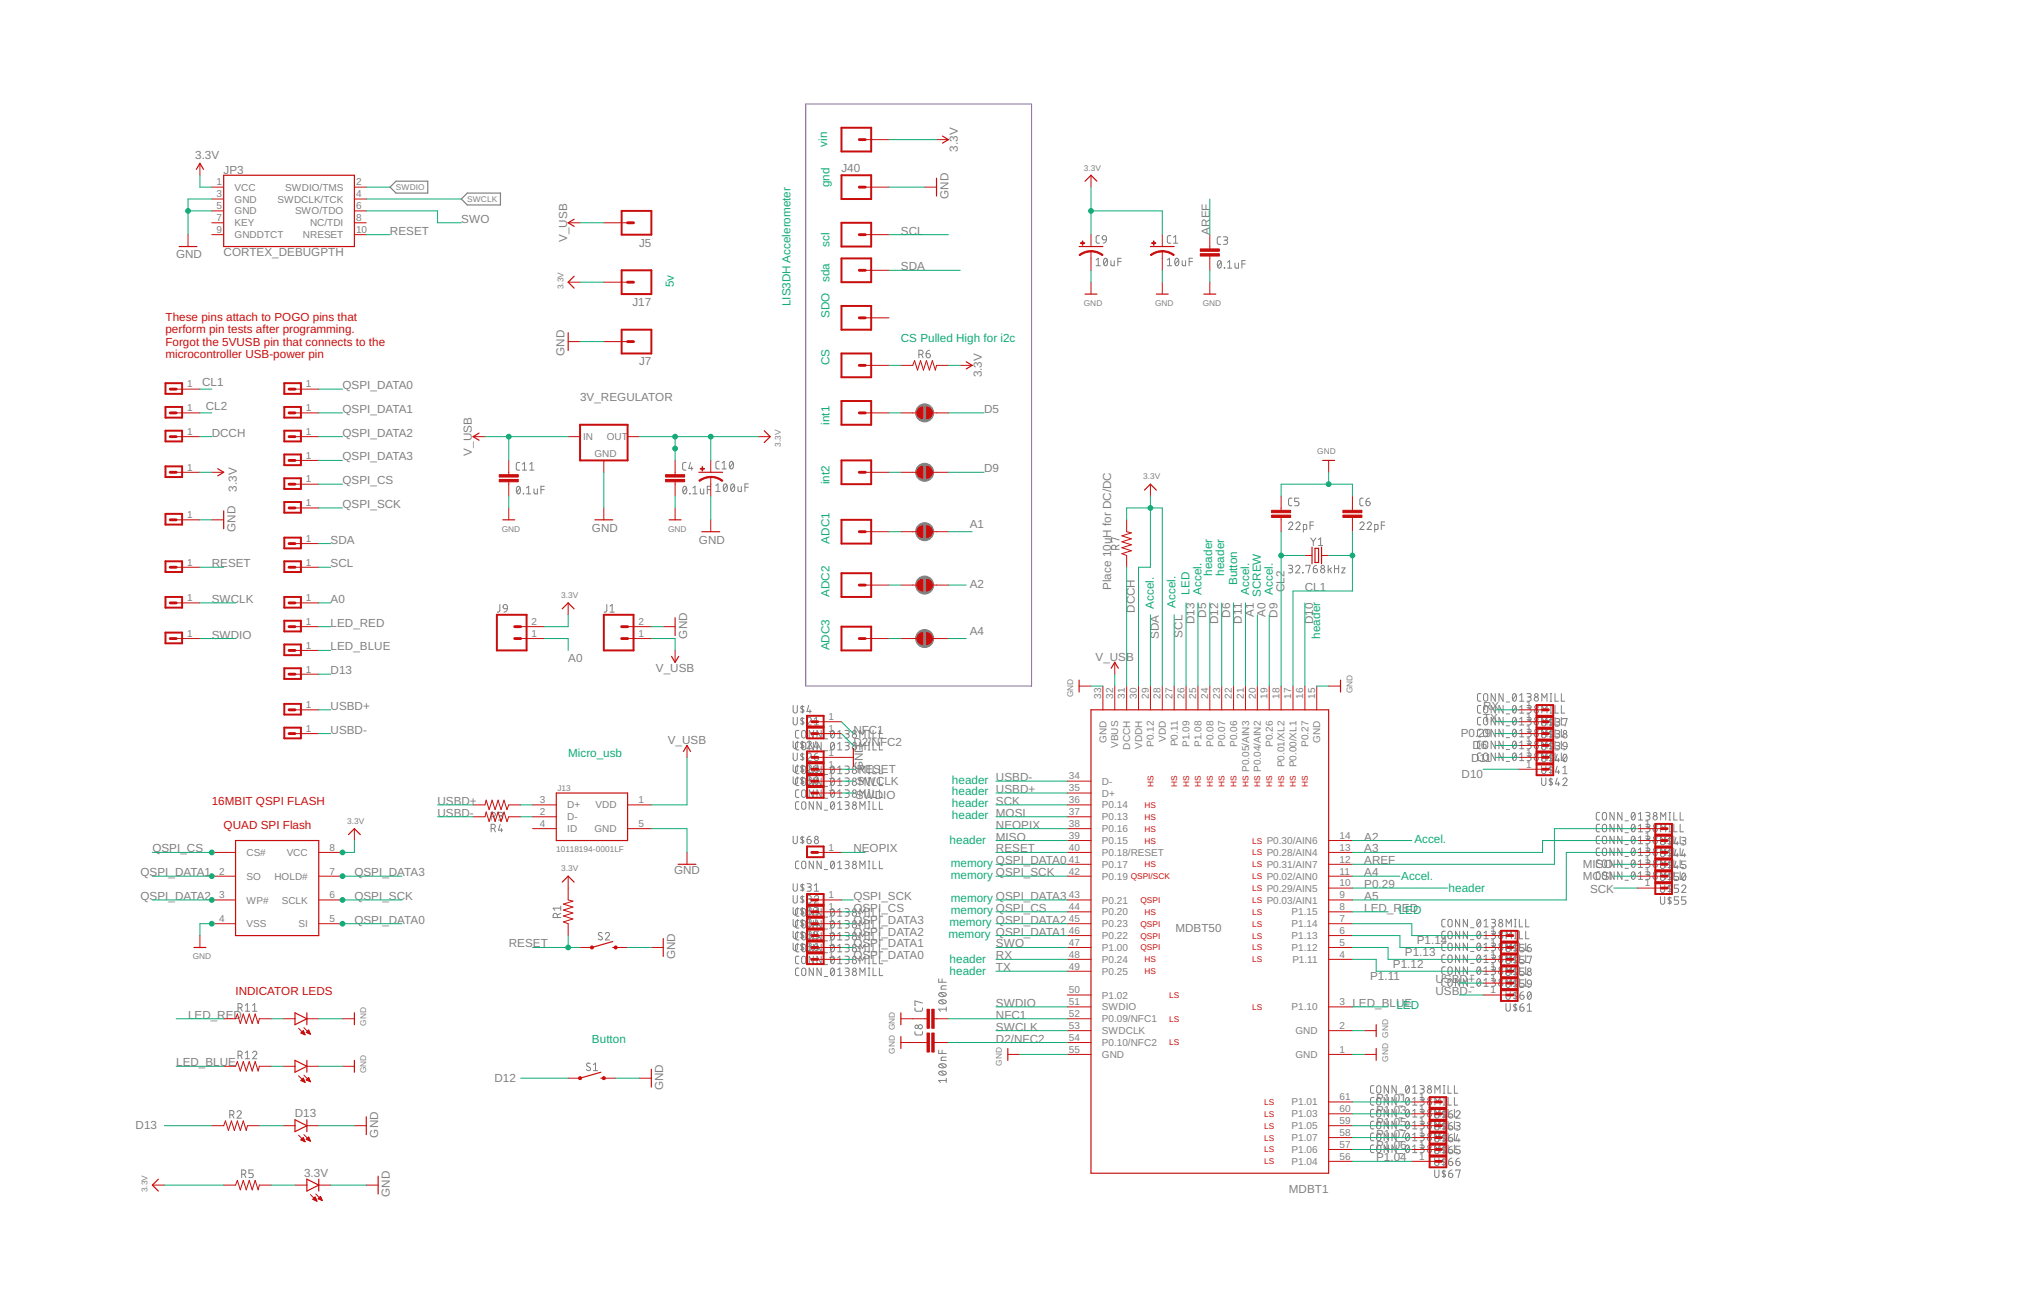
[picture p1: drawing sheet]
<svg xmlns="http://www.w3.org/2000/svg" width="432mm" height="279mm" viewBox="0 0 432 279" stroke-linecap="round" stroke-linejoin="round" font-family="sans-serif">
<defs><g id="words">
<g font-size="2.5" fill="#808080">
<text x="41.7" y="33.9">3.3V</text>
<text x="204.8" y="32.4" transform="rotate(-90 204.8 32.4)">3.3V</text>
<text x="47.8" y="37.2">JP3</text>
<text x="179.9" y="36.7">J40</text>
<text x="98.6" y="47.6">SWO</text>
<text x="202.7" y="42.5" transform="rotate(-90 202.7 42.5)">GND</text>
<text x="83.4" y="50.2">RESET</text>
<text x="121.2" y="51.7" transform="rotate(-90 121.2 51.7)">V_USB</text>
<text x="136.6" y="52.7">J5</text>
<text x="192.6" y="50.2">SCL</text>
<text x="258.6" y="50.2" transform="rotate(-90 258.6 50.2)">AREF</text>
<text x="37.7" y="55.2">GND</text>
<text x="47.8" y="54.7">CORTEX_DEBUGPTH</text>
<text x="192.6" y="57.8">SDA</text>
<text x="135.2" y="65.4">J17</text>
<text x="120.7" y="76" transform="rotate(-90 120.7 76)">GND</text>
<text x="43.2" y="82.4">CL1</text>
<text x="73.2" y="83.2">QSPI_DATA0</text>
<text x="136.6" y="78.1">J7</text>
<text x="209.8" y="80.7" transform="rotate(-90 209.8 80.7)">3.3V</text>
<text x="44" y="87.8">CL2</text>
<text x="73.2" y="88.3">QSPI_DATA1</text>
<text x="124" y="85.7">3V_REGULATOR</text>
<text x="210.4" y="88.3">D5</text>
<text x="45.3" y="93.3">DCCH</text>
<text x="73.2" y="93.3">QSPI_DATA2</text>
<text x="73.2" y="98.4">QSPI_DATA3</text>
<text x="100.9" y="97.4" transform="rotate(-90 100.9 97.4)">V_USB</text>
<text x="210.4" y="101">D9</text>
<text x="50.6" y="105.1" transform="rotate(-90 50.6 105.1)">3.3V</text>
<text x="73.2" y="103.5">QSPI_CS</text>
<text x="50.3" y="113.7" transform="rotate(-90 50.3 113.7)">GND</text>
<text x="73.2" y="108.6">QSPI_SCK</text>
<text x="126.5" y="113.7">GND</text>
<text x="207.3" y="112.9">A1</text>
<text x="70.7" y="116.2">SDA</text>
<text x="149.4" y="116.2">GND</text>
<text x="45.3" y="121.3">RESET</text>
<text x="70.7" y="121.3">SCL</text>
<text x="207.3" y="125.6">A2</text>
<text x="45.3" y="128.9">SWCLK</text>
<text x="70.7" y="128.9">A0</text>
<text x="237.5" y="126.1" transform="rotate(-90 237.5 126.1)">Place 10uH for DC/DC</text>
<text x="242.6" y="131" transform="rotate(-90 242.6 131)">DCCH</text>
<text x="268" y="132" transform="rotate(-90 268 132)">A1</text>
<text x="270.5" y="132" transform="rotate(-90 270.5 132)">A0</text>
<text x="274.6" y="126.6" transform="rotate(-90 274.6 126.6)">CL2</text>
<text x="278.9" y="126.4">CL1</text>
<text x="45.3" y="136.5">SWDIO</text>
<text x="70.7" y="134">LED_RED</text>
<text x="146.9" y="136.5" transform="rotate(-90 146.9 136.5)">GND</text>
<text x="207.3" y="135.8">A4</text>
<text x="247.7" y="136.6" transform="rotate(-90 247.7 136.6)">SDA</text>
<text x="252.8" y="136.3" transform="rotate(-90 252.8 136.3)">SCL</text>
<text x="255.3" y="133.5" transform="rotate(-90 255.3 133.5)">D13</text>
<text x="257.8" y="132.1" transform="rotate(-90 257.8 132.1)">D5</text>
<text x="260.4" y="133.5" transform="rotate(-90 260.4 133.5)">D12</text>
<text x="262.9" y="132.1" transform="rotate(-90 262.9 132.1)">D6</text>
<text x="265.5" y="133.3" transform="rotate(-90 265.5 133.3)">D11</text>
<text x="273.1" y="132.1" transform="rotate(-90 273.1 132.1)">D9</text>
<text x="280.7" y="133.5" transform="rotate(-90 280.7 133.5)">D10</text>
<text x="70.7" y="139.1">LED_BLUE</text>
<text x="121.5" y="141.6">A0</text>
<text x="140.2" y="143.6">V_USB</text>
<text x="234.2" y="141.3">V_USB</text>
<text x="70.7" y="144.1">D13</text>
<text x="70.7" y="151.7">USBD+</text>
<text x="317" y="151.7">RX</text>
<text x="317" y="154.3">TX</text>
<text x="70.7" y="156.8">USBD-</text>
<text x="142.8" y="159.1">V_USB</text>
<text x="182.4" y="159.4">D2/NFC2</text>
<text x="182.4" y="156.8">NFC1</text>
<text x="312.2" y="157.6">P0.29</text>
<text x="314.7" y="160.1">D6</text>
<text x="183.2" y="167.7">SWCLK</text>
<text x="183.2" y="165.2">RESET</text>
<text x="184.4" y="164.7" transform="rotate(-90 184.4 164.7)">GND</text>
<text x="312.4" y="166.2">D10</text>
<text x="314.5" y="162.9">D11</text>
<text x="93.5" y="172.1">USBD+</text>
<text x="182.9" y="170.8">SWDIO</text>
<text x="93.5" y="174.6">USBD-</text>
<text x="212.9" y="179.7">MISO</text>
<text x="212.9" y="177.1">NEOPIX</text>
<text x="291.6" y="179.7">A2</text>
<text x="32.6" y="182.2">QSPI_CS</text>
<text x="182.4" y="182.2">NEOPIX</text>
<text x="212.9" y="182.2">RESET</text>
<text x="291.6" y="184.8">AREF</text>
<text x="291.6" y="182.2">A3</text>
<text x="338.4" y="185.5">MISO</text>
<text x="30" y="187.3">QSPI_DATA1</text>
<text x="75.7" y="187.3">QSPI_DATA3</text>
<text x="144.1" y="186.8">GND</text>
<text x="291.6" y="187.3">A4</text>
<text x="291.6" y="189.8">P0.29</text>
<text x="338.4" y="188.1">MOSI</text>
<text x="339.9" y="190.9">SCK</text>
<text x="30" y="192.4">QSPI_DATA2</text>
<text x="75.7" y="192.4">QSPI_SCK</text>
<text x="75.7" y="197.5">QSPI_DATA0</text>
<text x="182.4" y="192.4">QSPI_SCK</text>
<text x="182.4" y="197.5">QSPI_DATA3</text>
<text x="182.4" y="194.9">QSPI_CS</text>
<text x="291.6" y="192.4">A5</text>
<text x="291.6" y="194.9">LED_RLEEDD</text>
<text x="108.8" y="202.5">RESET</text>
<text x="182.4" y="202.5">QSPI_DATA1</text>
<text x="182.4" y="200">QSPI_DATA2</text>
<text x="212.9" y="202.5">SWO</text>
<text x="251.3" y="199.2">MDBT50</text>
<text x="302.8" y="201.8">P1.14</text>
<text x="144.3" y="205.1" transform="rotate(-90 144.3 205.1)">GND</text>
<text x="182.4" y="205.1">QSPI_DATA0</text>
<text x="212.9" y="205.1">RX</text>
<text x="212.9" y="207.6">TX</text>
<text x="292.9" y="209.4">P1.11</text>
<text x="297.8" y="206.9">P1.12</text>
<text x="300.3" y="204.3">P1.13</text>
<text x="212.9" y="215.2">SWDIO</text>
<text x="289.1" y="215.2">LED_BLUE</text>
<text x="306.9" y="210.2">USBD+</text>
<text x="306.9" y="212.7">USBD-</text>
<text x="40.2" y="217.8">LED_RED</text>
<text x="212.9" y="220.3">SWCLK</text>
<text x="212.9" y="217.8">NFC1</text>
<text x="37.7" y="227.9">LED_BLUE</text>
<text x="212.9" y="222.9">D2/NFC2</text>
<text x="105.7" y="231.2">D12</text>
<text x="141.8" y="233" transform="rotate(-90 141.8 233)">GND</text>
<text x="63" y="238.9">D13</text>
<text x="294.2" y="238.1">P1.03</text>
<text x="294.2" y="235.6">P1.01</text>
<text x="29" y="241.4">D13</text>
<text x="80.8" y="243.2" transform="rotate(-90 80.8 243.2)">GND</text>
<text x="294.2" y="245.7">P1.06</text>
<text x="294.2" y="243.2">P1.07</text>
<text x="294.2" y="240.6">P1.05</text>
<text x="65" y="251.6">3.3V</text>
<text x="294.2" y="248.3">P1.04</text>
<text x="83.4" y="255.9" transform="rotate(-90 83.4 255.9)">GND</text>
<text x="275.5" y="255.1">MDBT1</text>
</g>
<g font-size="2.5" fill="#0dab76">
<text x="176.8" y="31.4" transform="rotate(-90 176.8 31.4)">vin</text>
<text x="177.3" y="40" transform="rotate(-90 177.3 40)">gnd</text>
<text x="177.3" y="52.7" transform="rotate(-90 177.3 52.7)">scl</text>
<text x="144.1" y="61.4" transform="rotate(-90 144.1 61.4)">5v</text>
<text x="169" y="65.4" transform="rotate(-90 169 65.4)">LIS3DH Accelerometer</text>
<text x="177.3" y="60.3" transform="rotate(-90 177.3 60.3)">sda</text>
<text x="177.3" y="67.9" transform="rotate(-90 177.3 67.9)">SDO</text>
<text x="192.6" y="73">CS Pulled High for i2c</text>
<text x="177.3" y="78.1" transform="rotate(-90 177.3 78.1)">CS</text>
<text x="177.3" y="90.8" transform="rotate(-90 177.3 90.8)">int1</text>
<text x="177.3" y="103.5" transform="rotate(-90 177.3 103.5)">int2</text>
<text x="177.3" y="116.2" transform="rotate(-90 177.3 116.2)">ADC1</text>
<text x="259.1" y="123.1" transform="rotate(-90 259.1 123.1)">header</text>
<text x="261.7" y="123.1" transform="rotate(-90 261.7 123.1)">header</text>
<text x="264.5" y="125.1" transform="rotate(-90 264.5 125.1)">Button</text>
<text x="177.3" y="127.6" transform="rotate(-90 177.3 127.6)">ADC2</text>
<text x="246.7" y="130.2" transform="rotate(-90 246.7 130.2)">Accel.</text>
<text x="251.2" y="129.9" transform="rotate(-90 251.2 129.9)">Accel.</text>
<text x="254.3" y="127.1" transform="rotate(-90 254.3 127.1)">LED</text>
<text x="256.8" y="127.1" transform="rotate(-90 256.8 127.1)">Accel.</text>
<text x="267" y="127.1" transform="rotate(-90 267 127.1)">Accel.</text>
<text x="269.5" y="127.6" transform="rotate(-90 269.5 127.6)">SCREW</text>
<text x="272.1" y="127.1" transform="rotate(-90 272.1 127.1)">Accel.</text>
<text x="282.2" y="136.5" transform="rotate(-90 282.2 136.5)">header</text>
<text x="177.3" y="139.1" transform="rotate(-90 177.3 139.1)">ADC3</text>
<text x="121.5" y="161.9">Micro_usb</text>
<text x="203.5" y="167.5">header USBD-</text>
<text x="203.5" y="172.6">header SCK</text>
<text x="203.5" y="170">header USBD+</text>
<text x="203.5" y="175.1">header MOSI</text>
<text x="203" y="180.4">header</text>
<text x="203.2" y="185.3">memory QSPI_DATA0</text>
<text x="302.3" y="180.2">Accel.</text>
<text x="203.2" y="187.8">memory QSPI_SCK</text>
<text x="299.5" y="188.1">Accel.</text>
<text x="309.7" y="190.6">header</text>
<text x="203" y="198">memory QSPI_DATA2</text>
<text x="203.2" y="195.4">memory QSPI_CS</text>
<text x="203.2" y="192.9">memory QSPI_DATA3</text>
<text x="202.7" y="200.5">memory QSPI_DATA1</text>
<text x="203" y="208.4">header</text>
<text x="203" y="205.8">header</text>
<text x="298.5" y="215.7">LED</text>
<text x="126.5" y="222.9">Button</text>
</g>
<g font-size="2.5" fill="#c90d0c">
<text x="35.4" y="68.6">These pins attach to POGO pins that</text>
<text x="35.4" y="71.2">perform pin tests after programming.</text>
<text x="35.4" y="73.9">Forgot the 5VUSB pin that connects to the</text>
<text x="35.4" y="76.6">microcontroller USB-power pin</text>
<text x="45.3" y="172.1">16MBIT QSPI FLASH</text>
<text x="47.8" y="177.1">QUAD SPI Flash</text>
<text x="50.3" y="212.7">INDICATOR LEDS</text>
</g>
<g font-size="2.1" fill="#808080">
<text x="46.3" y="39.7">1</text>
<text x="50.1" y="40.8">VCC</text>
<text x="61" y="40.8">SWDIO/TMS</text>
<text x="76.1" y="39.7">2</text>
<text x="46.3" y="42.2">3</text>
<text x="46.3" y="44.7">5</text>
<text x="46.3" y="47.3">7</text>
<text x="50.1" y="43.3">GND</text>
<text x="50.1" y="45.8">GND</text>
<text x="59.3" y="43.3">SWDCLK/TCK</text>
<text x="63.1" y="45.8">SWO/TDO</text>
<text x="76.1" y="47.3">8</text>
<text x="76.1" y="44.7">6</text>
<text x="76.1" y="42.2">4</text>
<text x="46.3" y="49.8">9</text>
<text x="50.1" y="48.4">KEY</text>
<text x="50.1" y="50.9">GNDDTCT</text>
<text x="64.8" y="50.9">NRESET</text>
<text x="66.3" y="48.4">NC/TDI</text>
<text x="76.1" y="49.8">10</text>
<text x="40" y="82.8">1</text>
<text x="65.4" y="82.8">1</text>
<text x="40" y="87.9">1</text>
<text x="65.4" y="87.9">1</text>
<text x="40" y="93">1</text>
<text x="65.4" y="93">1</text>
<text x="124.6" y="94">IN</text>
<text x="129.7" y="94">OUT</text>
<text x="40" y="100.6">1</text>
<text x="65.4" y="98.1">1</text>
<text x="127.1" y="97.7">GND</text>
<text x="65.4" y="103.1">1</text>
<text x="40" y="110.8">1</text>
<text x="65.4" y="108.2">1</text>
<text x="65.4" y="115.8">1</text>
<text x="40" y="120.9">1</text>
<text x="65.4" y="120.9">1</text>
<text x="40" y="128.5">1</text>
<text x="65.4" y="128.5">1</text>
<text x="40" y="136.2">1</text>
<text x="65.4" y="133.6">1</text>
<text x="113.6" y="136.2">1</text>
<text x="113.6" y="133.6">2</text>
<text x="136.5" y="136.2">1</text>
<text x="136.5" y="133.6">2</text>
<text x="65.4" y="138.7">1</text>
<text x="65.4" y="143.8">1</text>
<text x="235.4" y="149.4" transform="rotate(-90 235.4 149.4)">33</text>
<text x="237.9" y="149.4" transform="rotate(-90 237.9 149.4)">32</text>
<text x="240.5" y="149.4" transform="rotate(-90 240.5 149.4)">31</text>
<text x="243" y="149.4" transform="rotate(-90 243 149.4)">30</text>
<text x="245.6" y="149.4" transform="rotate(-90 245.6 149.4)">29</text>
<text x="248.1" y="149.4" transform="rotate(-90 248.1 149.4)">28</text>
<text x="250.6" y="149.4" transform="rotate(-90 250.6 149.4)">27</text>
<text x="253.2" y="149.4" transform="rotate(-90 253.2 149.4)">26</text>
<text x="255.7" y="149.4" transform="rotate(-90 255.7 149.4)">25</text>
<text x="258.3" y="149.4" transform="rotate(-90 258.3 149.4)">24</text>
<text x="260.8" y="149.4" transform="rotate(-90 260.8 149.4)">23</text>
<text x="263.3" y="149.4" transform="rotate(-90 263.3 149.4)">22</text>
<text x="265.9" y="149.4" transform="rotate(-90 265.9 149.4)">21</text>
<text x="268.4" y="149.4" transform="rotate(-90 268.4 149.4)">20</text>
<text x="271" y="149.4" transform="rotate(-90 271 149.4)">19</text>
<text x="273.5" y="149.4" transform="rotate(-90 273.5 149.4)">18</text>
<text x="276" y="149.4" transform="rotate(-90 276 149.4)">17</text>
<text x="278.6" y="149.4" transform="rotate(-90 278.6 149.4)">16</text>
<text x="281.1" y="149.4" transform="rotate(-90 281.1 149.4)">15</text>
<text x="65.4" y="151.4">1</text>
<text x="177.1" y="153.9">1</text>
<text x="326.2" y="151.4">1</text>
<text x="326.2" y="153.9">1</text>
<text x="65.4" y="156.5">1</text>
<text x="177.1" y="156.5">1</text>
<text x="177.1" y="161.6">1</text>
<text x="236.5" y="158.8" transform="rotate(-90 236.5 158.8)">GND</text>
<text x="239.1" y="159.9" transform="rotate(-90 239.1 159.9)">VBUS</text>
<text x="241.6" y="160.3" transform="rotate(-90 241.6 160.3)">DCCH</text>
<text x="244.1" y="160.1" transform="rotate(-90 244.1 160.1)">VDDH</text>
<text x="246.7" y="159.7" transform="rotate(-90 246.7 159.7)">P0.12</text>
<text x="249.2" y="158.6" transform="rotate(-90 249.2 158.6)">VDD</text>
<text x="251.8" y="159.5" transform="rotate(-90 251.8 159.5)">P0.11</text>
<text x="254.3" y="159.7" transform="rotate(-90 254.3 159.7)">P1.09</text>
<text x="256.8" y="159.7" transform="rotate(-90 256.8 159.7)">P1.08</text>
<text x="259.4" y="159.7" transform="rotate(-90 259.4 159.7)">P0.08</text>
<text x="261.9" y="159.7" transform="rotate(-90 261.9 159.7)">P0.07</text>
<text x="264.5" y="159.7" transform="rotate(-90 264.5 159.7)">P0.06</text>
<text x="272.1" y="159.7" transform="rotate(-90 272.1 159.7)">P0.26</text>
<text x="279.7" y="159.7" transform="rotate(-90 279.7 159.7)">P0.27</text>
<text x="282.2" y="158.8" transform="rotate(-90 282.2 158.8)">GND</text>
<text x="326.2" y="156.5">1</text>
<text x="326.2" y="159">1</text>
<text x="326.2" y="161.6">1</text>
<text x="177.1" y="164.1">1</text>
<text x="177.1" y="166.6">1</text>
<text x="228.5" y="166.6">34</text>
<text x="235.5" y="167.7">D-</text>
<text x="267" y="165" transform="rotate(-90 267 165)">P0.05/AIN3</text>
<text x="269.5" y="165" transform="rotate(-90 269.5 165)">P0.04/AIN2</text>
<text x="274.6" y="164" transform="rotate(-90 274.6 164)">P0.01/XL2</text>
<text x="277.2" y="164" transform="rotate(-90 277.2 164)">P0.00/XL1</text>
<text x="326.2" y="164.1">1</text>
<text x="115.4" y="171.7">3</text>
<text x="121.3" y="172.8">D+</text>
<text x="127.3" y="172.8">VDD</text>
<text x="136.5" y="171.7">1</text>
<text x="177.1" y="169.2">1</text>
<text x="228.5" y="171.7">36</text>
<text x="228.5" y="169.2">35</text>
<text x="235.5" y="172.8">P0.14</text>
<text x="235.5" y="170.3">D+</text>
<text x="115.4" y="174.3">2</text>
<text x="115.4" y="176.8">4</text>
<text x="121.3" y="175.4">D-</text>
<text x="121.3" y="177.9">ID</text>
<text x="127.1" y="177.9">GND</text>
<text x="136.5" y="176.8">5</text>
<text x="228.5" y="174.3">37</text>
<text x="228.5" y="179.3">39</text>
<text x="228.5" y="176.8">38</text>
<text x="235.5" y="175.4">P0.13</text>
<text x="235.5" y="177.9">P0.16</text>
<text x="286.3" y="179.3">14</text>
<text x="351.6" y="176.8">1</text>
<text x="351.6" y="179.3">1</text>
<text x="52.7" y="183">CS#</text>
<text x="61.3" y="183">VCC</text>
<text x="70.5" y="181.9">8</text>
<text x="177.1" y="181.9">1</text>
<text x="228.5" y="184.4">41</text>
<text x="228.5" y="181.9">40</text>
<text x="235.5" y="180.4">P0.15</text>
<text x="235.5" y="185.5">P0.17</text>
<text x="235.5" y="183">P0.18/RESET</text>
<text x="270.8" y="183">P0.28/AIN4</text>
<text x="270.8" y="180.4">P0.30/AIN6</text>
<text x="270.8" y="185.5">P0.31/AIN7</text>
<text x="286.3" y="181.9">13</text>
<text x="286.3" y="184.4">12</text>
<text x="351.6" y="181.9">1</text>
<text x="351.6" y="184.4">1</text>
<text x="46.8" y="186.9">2</text>
<text x="52.7" y="188.1">SO</text>
<text x="58.7" y="188.1">HOLD#</text>
<text x="70.5" y="186.9">7</text>
<text x="228.5" y="186.9">42</text>
<text x="235.5" y="188.1">P0.19</text>
<text x="270.8" y="190.6">P0.29/AIN5</text>
<text x="270.8" y="188.1">P0.02/AIN0</text>
<text x="286.3" y="189.5">10</text>
<text x="286.3" y="186.9">11</text>
<text x="351.6" y="186.9">1</text>
<text x="351.6" y="189.5">1</text>
<text x="46.8" y="192">3</text>
<text x="46.8" y="197.1">4</text>
<text x="52.7" y="193.1">WP#</text>
<text x="60.2" y="193.1">SCLK</text>
<text x="70.5" y="192">6</text>
<text x="70.5" y="197.1">5</text>
<text x="177.1" y="192">1</text>
<text x="177.1" y="194.6">1</text>
<text x="177.1" y="197.1">1</text>
<text x="228.5" y="194.6">44</text>
<text x="228.5" y="192">43</text>
<text x="228.5" y="197.1">45</text>
<text x="235.5" y="195.7">P0.20</text>
<text x="235.5" y="193.1">P0.21</text>
<text x="270.8" y="193.1">P0.03/AIN1</text>
<text x="276.1" y="195.7">P1.15</text>
<text x="286.3" y="192">9</text>
<text x="286.3" y="194.6">8</text>
<text x="286.3" y="197.1">7</text>
<text x="52.7" y="198.2">VSS</text>
<text x="63.8" y="198.2">SI</text>
<text x="177.1" y="199.6">1</text>
<text x="177.1" y="202.2">1</text>
<text x="228.5" y="199.6">46</text>
<text x="228.5" y="202.2">47</text>
<text x="235.5" y="200.8">P0.22</text>
<text x="235.5" y="198.2">P0.23</text>
<text x="235.5" y="203.3">P1.00</text>
<text x="276.1" y="200.8">P1.13</text>
<text x="276.1" y="198.2">P1.14</text>
<text x="276.1" y="203.3">P1.12</text>
<text x="286.3" y="199.6">6</text>
<text x="286.3" y="202.2">5</text>
<text x="318.6" y="199.6">1</text>
<text x="318.6" y="202.2">1</text>
<text x="177.1" y="204.7">1</text>
<text x="228.5" y="207.3">49</text>
<text x="228.5" y="204.7">48</text>
<text x="235.5" y="208.4">P0.25</text>
<text x="235.5" y="205.8">P0.24</text>
<text x="276.3" y="205.8">P1.11</text>
<text x="286.3" y="204.7">4</text>
<text x="318.6" y="204.7">1</text>
<text x="318.6" y="207.3">1</text>
<text x="318.6" y="209.8">1</text>
<text x="228.5" y="214.9">51</text>
<text x="228.5" y="212.3">50</text>
<text x="235.5" y="213.5">P1.02</text>
<text x="286.3" y="214.9">3</text>
<text x="318.6" y="212.3">1</text>
<text x="228.5" y="220">53</text>
<text x="228.5" y="217.4">52</text>
<text x="235.5" y="221.1">SWDCLK</text>
<text x="235.5" y="216">SWDIO</text>
<text x="235.5" y="218.5">P0.09/NFC1</text>
<text x="276.1" y="216">P1.10</text>
<text x="276.9" y="221.1">GND</text>
<text x="286.3" y="220">2</text>
<text x="228.5" y="225">55</text>
<text x="228.5" y="222.5">54</text>
<text x="235.5" y="226.2">GND</text>
<text x="235.5" y="223.6">P0.10/NFC2</text>
<text x="276.9" y="226.2">GND</text>
<text x="286.3" y="225">1</text>
<text x="276.1" y="236.3">P1.01</text>
<text x="276.1" y="238.9">P1.03</text>
<text x="286.3" y="235.2">61</text>
<text x="286.3" y="237.7">60</text>
<text x="303.3" y="235.2">1</text>
<text x="303.3" y="237.7">1</text>
<text x="276.1" y="241.4">P1.05</text>
<text x="276.1" y="243.9">P1.07</text>
<text x="286.3" y="240.3">59</text>
<text x="286.3" y="242.8">58</text>
<text x="286.3" y="245.4">57</text>
<text x="303.3" y="240.3">1</text>
<text x="303.3" y="242.8">1</text>
<text x="303.3" y="245.4">1</text>
<text x="276.1" y="246.5">P1.06</text>
<text x="276.1" y="249">P1.04</text>
<text x="286.3" y="247.9">56</text>
<text x="303.3" y="247.9">1</text>
</g>
<g font-size="1.8" fill="#808080">
<text x="84.6" y="40.6">SWDIO</text>
<text x="231.7" y="36.5">3.3V</text>
<text x="99.9" y="43.2">SWCLK</text>
<text x="120.4" y="61.8" transform="rotate(-90 120.4 61.8)">3.3V</text>
<text x="231.7" y="65.4">GND</text>
<text x="246.9" y="65.4">GND</text>
<text x="257.1" y="65.4">GND</text>
<text x="166.9" y="95.5" transform="rotate(-90 166.9 95.5)">3.3V</text>
<text x="281.6" y="97.1">GND</text>
<text x="244.4" y="102.5">3.3V</text>
<text x="107.2" y="113.7">GND</text>
<text x="142.8" y="113.7">GND</text>
<text x="119.9" y="127.9">3.3V</text>
<text x="229.4" y="149.1" transform="rotate(-90 229.4 149.1)">GND</text>
<text x="289.1" y="148.2" transform="rotate(-90 289.1 148.2)">GND</text>
<text x="119.2" y="169">J13</text>
<text x="74.2" y="176.1">3.3V</text>
<text x="118.9" y="182.2">10118194-0001LF</text>
<text x="119.9" y="186.3">3.3V</text>
<text x="41.2" y="205.1">GND</text>
<text x="78.3" y="219.3" transform="rotate(-90 78.3 219.3)">GND</text>
<text x="191.3" y="225.3" transform="rotate(-90 191.3 225.3)">GND GND</text>
<text x="214.2" y="227.8" transform="rotate(-90 214.2 227.8)">GND</text>
<text x="296.7" y="226.9" transform="rotate(-90 296.7 226.9)">GND GND</text>
<text x="78.3" y="229.5" transform="rotate(-90 78.3 229.5)">GND</text>
<text x="31.6" y="254.9" transform="rotate(-90 31.6 254.9)">3.3V</text>
</g>
<g font-size="1.8" fill="#c90d0c">
<text x="244.7" y="172.7">HS</text>
<text x="246.5" y="168.2" transform="rotate(-90 246.5 168.2)">HS</text>
<text x="251.6" y="168.2" transform="rotate(-90 251.6 168.2)">HS</text>
<text x="254.2" y="168.2" transform="rotate(-90 254.2 168.2)">HS</text>
<text x="256.7" y="168.2" transform="rotate(-90 256.7 168.2)">HS</text>
<text x="259.2" y="168.2" transform="rotate(-90 259.2 168.2)">HS</text>
<text x="261.8" y="168.2" transform="rotate(-90 261.8 168.2)">HS</text>
<text x="264.3" y="168.2" transform="rotate(-90 264.3 168.2)">HS</text>
<text x="266.9" y="168.2" transform="rotate(-90 266.9 168.2)">HS</text>
<text x="269.4" y="168.2" transform="rotate(-90 269.4 168.2)">HS</text>
<text x="271.9" y="168.2" transform="rotate(-90 271.9 168.2)">HS</text>
<text x="274.5" y="168.2" transform="rotate(-90 274.5 168.2)">HS</text>
<text x="277" y="168.2" transform="rotate(-90 277 168.2)">HS</text>
<text x="279.6" y="168.2" transform="rotate(-90 279.6 168.2)">HS</text>
<text x="244.7" y="177.8">HS</text>
<text x="244.7" y="175.2">HS</text>
<text x="244.7" y="185.4">HS</text>
<text x="244.7" y="180.3">HS</text>
<text x="267.7" y="185.4">LS</text>
<text x="267.7" y="182.9">LS</text>
<text x="267.7" y="180.3">LS</text>
<text x="241.7" y="187.9">QSPI/SCK</text>
<text x="267.7" y="190.5">LS</text>
<text x="267.7" y="187.9">LS</text>
<text x="243.8" y="193">QSPI</text>
<text x="244.7" y="195.6">HS</text>
<text x="267.7" y="195.6">LS</text>
<text x="267.7" y="193">LS</text>
<text x="243.8" y="203.2">QSPI</text>
<text x="243.8" y="200.6">QSPI</text>
<text x="243.8" y="198.1">QSPI</text>
<text x="267.7" y="200.6">LS</text>
<text x="267.7" y="198.1">LS</text>
<text x="267.7" y="203.2">LS</text>
<text x="244.7" y="208.3">HS</text>
<text x="244.7" y="205.7">HS</text>
<text x="267.7" y="205.7">LS</text>
<text x="249.9" y="213.3">LS</text>
<text x="267.7" y="215.9">LS</text>
<text x="249.9" y="218.4">LS</text>
<text x="249.9" y="223.5">LS</text>
<text x="270.2" y="238.7">LS</text>
<text x="270.2" y="236.2">LS</text>
<text x="270.2" y="243.8">LS</text>
<text x="270.2" y="241.3">LS</text>
<text x="270.2" y="248.9">LS</text>
<text x="270.2" y="246.4">LS</text>
</g>
</g></defs>
<g fill="none" stroke="#808080" stroke-width=".21">
<path d="M234.3 55.6l.5-.4v1.6M234.3 56.8h.9M235 50.4h-.5l-.2 .3v1.1l.2 .2h.5M235.8 50.5l.3-.1 .3 .1 .1 .8-.8-.1-.1-.4zM236.1 55.3l.2-.1a.95 .95 0 0 1 0 1.6 1 1 0 0 1-.2-1.5zM236.5 51.3l-.3 .6-.4 .1M236.7 55.6l-.7 .9M237.5 55.7v.9l.2 .2h.5v-1.1M239 55.9h.7M239.7 55.2h-.7v1.6M249.5 56.8h.9M249.5 55.6l.5-.4v1.6"/>
<path d="M250.3 50.4h-.5l-.3 .3 .1 1.1 .2 .2h.5M250.8 52h1M250.8 50.7l.5-.3v1.6M251.3 55.3l.3-.1a.95 .95 0 0 1 0 1.6 1 1 0 0 1-.3-1.5zM251.9 55.6l-.7 .9M252.7 55.7v.9l.3 .2h.4v-1.1M254.2 55.9h.7M254.9 55.2h-.7v1.6M260.4 55.8l.3-.1a.95 .95 0 0 1 0 1.6 1 1 0 0 1-.3-1.5zM260.9 50.6l-.5 .1-.2 .3v1l.2 .2h.5M261 56.1l-.7 .9M261.5 50.6h.6a.36 .36 0 0 1 .3 .4 .36 .36 0 0 1-.3 .4h-.4"/>
<path d="M261.7 57.2l.1 .1zM262 51.4a.44 .44 0 0 1 .4 .4 .44 .44 0 0 1-.4 .4h-.5M262.4 57.3h.9M262.4 56.1l.4-.4v1.6M264 56.2v.9l.3 .2h.4v-1.1M265.5 56.4h.7M266.2 55.7h-.7v1.6M196.4 75.8h.5a.46 .46 0 0 0 .4-.5 .46 .46 0 0 0-.4-.4h-.5v1.6M197 75.8l.3 .7M198 75.6h.5a.46 .46 0 0 1 .4 .5 .46 .46 0 0 1-.5 .4 .46 .46 0 0 1-.4-.4zM198.7 74.9l-.6 .3-.1 .4M111.1 98.9l-.6 .1-.1 .2v1.1l.2 .2h.5"/>
<path d="M111.7 99.2l.4-.3v1.6M113.2 99.2l.5-.3v1.6M146.6 98.9h-.5l-.2 .3v1.1l.2 .2h.5M147.6 98.9l-.4 1.2h.9M147.8 99.8v.7M153.8 98.6l-.6 .1-.2 .3 .1 1 .1 .2h.6M154.3 99l.5-.4v1.6M156.1 98.7l.3-.1a.97 .97 0 0 1 0 1.6 1.02 1.02 0 0 1-.3-1.5zM156.7 99l-.7 .9M110.6 104.1l.2-.2a.95 .95 0 0 1 0 1.7 1.04 1.04 0 0 1-.2-1.5zM111.2 104.3l-.8 .9M111.7 100.5h.9"/>
<path d="M111.9 105.5l.1 .1zM112.5 105.6h1M112.5 104.3l.5-.4v1.7M113.2 100.5h.9M114.2 104.5v.9l.2 .2h.5v-1.1M115.6 104.7h.8M116.4 103.9h-.8v1.7M146.1 104.1l.3-.2a.95 .95 0 0 1 0 1.7 1.04 1.04 0 0 1-.3-1.5zM146.7 104.3l-.7 .9M147.4 105.5l.1 .1zM148.1 105.6h.9M148.1 104.3l.5-.4v1.7"/>
<path d="M149.7 104.5v.9l.3 .2h.4v-1.1M151.2 104.7h.7M151.9 103.9h-.7v1.7M153 103.8l.5-.4v1.7M153 105.1h.9M154.3 100.2h.9M154.8 103.5l.2-.1a.97 .97 0 0 1 0 1.7 1.02 1.02 0 0 1-.2-1.6zM155.4 103.8l-.7 .9M156.4 103.5l.2-.1a.97 .97 0 0 1 0 1.7 1.02 1.02 0 0 1-.2-1.6zM157 103.8l-.7 .9M157.8 104v.9l.2 .2h.5v-1.1M159.2 104.2h.8"/>
<path d="M160 103.4h-.8v1.7M238.5 117.4v-.4a.44 .44 0 0 0-.4-.5 .44 .44 0 0 0-.5 .5v.4h1.6M239.2 115.4l-1.6-.4v.9h.2M239.2 116.5l-.7 .4M275.4 111.9a.45 .45 0 0 1 .7-.3 .45 .45 0 0 1 .1 .7l-.8 .9h1M276.2 106.5h-.5l-.3 .3 .1 1.2 .7 .1M277 111.9a.44 .44 0 0 1 .6-.3 .44 .44 0 0 1 .2 .7l-.8 .9h.9M277.7 106.5h-.9v.7h.5a.46 .46 0 0 1 .4 .5 .46 .46 0 0 1-.4 .4h-.5M278.6 113.2l.7-.1v-.7l-.1-.3h-.6v1.6M280 112.3h.8M280.2 115l.5 .8M280.7 115.8v.8"/>
<path d="M280.8 111.6h-.8v1.6M281.3 115l-.6 .8M281.8 115.4l.5-.4v1.6M281.8 116.6h.9M290.7 111.9a.45 .45 0 0 1 .6-.3 .45 .45 0 0 1 .2 .7l-.8 .9h.9M291.4 106.5h-.5l-.2 .3 .1 1.2 .6 .1M292 107.2h.5a.45 .45 0 0 1 .4 .5 .45 .45 0 0 1-.5 .4 .45 .45 0 0 1-.4-.4zM292.2 111.9a.44 .44 0 0 1 .7-.3 .44 .44 0 0 1 .1 .7l-.8 .9h1M292.7 106.5l-.4 .1-.3 .6M293.9 113.2l.6-.1 .1-.7-.2-.3h-.5v1.6M295.3 112.3h.7M296 111.6h-.7v1.6"/>
<path d="M106.8 129.2v1.4l-.2 .2-.3 .1M107.7 129.3l.3-.1 .3 .1 .2 .8-.8-.1-.2-.3zM108.5 130.1l-.3 .6-.5 .2M129.7 129.2v1.4l-.2 .2-.3 .1M130.4 130.9h.9M130.4 129.6l.5-.4v1.7M275.4 120.8h.5a.36 .36 0 0 1 .4 .4 .36 .36 0 0 1-.4 .4h-.3M275.9 121.6a.46 .46 0 0 1 .4 .4 .46 .46 0 0 1-.4 .5h-.5M277 121.2a.45 .45 0 0 1 .6-.3 .45 .45 0 0 1 .1 .7l-.7 .9h.9M278.5 122.4l.1 .1zM279.2 121v-.2h.9l-.5 1.7M280.7 121.6h.6a.45 .45 0 0 1 .3 .5 .45 .45 0 0 1-.4 .4 .45 .45 0 0 1-.5-.5z"/>
<path d="M281.5 120.8l-.6 .3-.2 .5M283.9 120.8v1.7M284.2 121.7l.4 .8M284.6 121.4l-.7 .5M285.3 121.6h.9M285.3 120.8v1.7M286.2 120.8v1.7M286.8 121.4h.7l-.7 1.1h.7M169.5 150.8v1.2a.44 .44 0 0 0 .5 .4 .44 .44 0 0 0 .4-.4v-1.2M169.5 153.4v1.1a.44 .44 0 0 0 .5 .5 .44 .44 0 0 0 .4-.5v-1.1M169.5 158.4v1.2a.44 .44 0 0 0 .5 .5 .44 .44 0 0 0 .4-.5v-1.2M170.8 156.1l-.5 .1-.2 .3v1l.2 .2 .5 .1"/>
<path d="M170.8 158.7h-.5l-.2 .3v1.1l.2 .2h.5M171.5 156.3l.3-.2 .3 .2 .2 1a.44 .44 0 0 1-.5 .5 .44 .44 0 0 1-.4-.5zM171.5 158.8l.3-.1 .3 .1 .2 1.1a.44 .44 0 0 1-.5 .4 .44 .44 0 0 1-.4-.4zM171.5 150.8v1.6M171.5 153.4v1.6M171.5 158.4v1.7M171.9 151.1l-.5-.1-.2 .2v.2l.7 .6-.3 .3-.5-.1M171.9 153.6l-.5-.1-.2 .3 .6 .6v.2l-.3 .2-.4-.1M171.9 158.7l-.5-.1-.2 .3 .6 .6v.2l-.3 .2-.4-.1M172.5 153.7a.44 .44 0 0 1 .6-.3 .44 .44 0 0 1 .2 .7l-.8 .9h.9M172.5 158.8a.44 .44 0 0 1 .6-.4 .44 .44 0 0 1 .2 .8l-.8 .9h.9M172.9 150.8l-.4 1.3h.9"/>
<path d="M173.1 151.7v.7M173.9 156.1v1.7l-.9-1.7v1.7M173.9 158.7v1.6l-.9-1.6v1.6M174.1 155h.9M174.1 153.7l.4-.3v1.6M174.4 158.4l-.3 1.3h.9M174.7 159.3v.8M175.5 156.1v1.7l-.9-1.7v1.7M175.5 158.7v1.6l-.9-1.6v1.6M176.2 157.9h.7M177.7 156.3l.1-.1a.8 .8 0 0 1 .7 .5 .8 .8 0 0 1-.2 .8l-.4 .3a1.06 1.06 0 0 1-.2-1.5zM177.7 158.8l.2-.1a.95 .95 0 0 1 0 1.6 1.06 1.06 0 0 1-.2-1.5z"/>
<path d="M178.3 156.5l-.7 .9M178.3 159l-.7 1M179.1 157.8h.9M179.1 156.5l.4-.4v1.7M179.1 159l.4-.3v1.6M180.6 156.1h.6a.36 .36 0 0 1 .3 .4 .36 .36 0 0 1-.3 .4h-.4M180.6 158.7h.6a.36 .36 0 0 1 .3 .3 .36 .36 0 0 1-.3 .4h-.4M181.1 156.9a.46 .46 0 0 1 .4 .4 .46 .46 0 0 1-.4 .5h-.5M181.1 159.4a.46 .46 0 0 1 .4 .5 .46 .46 0 0 1-.4 .4h-.5M183.8 157.8v-1.7l.6 1 .5-1v1.7M185.6 157.8h.3M185.6 156.1h.3"/>
<path d="M185.6 158.7h.3M185.8 156.1v1.7M185.8 158.7v1.6M186.6 156.1v1.7h.7M186.6 158.7v1.6h.7M188 156.1v1.7h.7M188 158.7v1.6h.7M316.5 148.3h-.5l-.2 .3v1.1l.2 .2h.5M316.5 150.8h-.5l-.2 .4v1l.2 .2h.5M316.5 153.4h-.5l-.2 .3v1l.2 .2 .5 .1M316.5 155.9h-.5l-.2 .4v1l.2 .2h.5M316.5 158.4l-.5 .1-.2 .3v1l.2 .2 .5 .1"/>
<path d="M317.3 148.4l.3-.1 .3 .1 .1 1a.46 .46 0 0 1-.4 .5 .46 .46 0 0 1-.5-.5zM317.3 150.9l.3-.1 .3 .1 .1 1.1a.46 .46 0 0 1-.4 .4 .46 .46 0 0 1-.5-.4zM317.3 153.5l.3-.1 .3 .1 .1 1a.46 .46 0 0 1-.4 .5 .46 .46 0 0 1-.5-.5zM317.3 156l.3-.1 .3 .1 .1 1.1a.46 .46 0 0 1-.4 .4 .46 .46 0 0 1-.5-.4zM317.3 158.6l.3-.2 .3 .2 .1 1a.46 .46 0 0 1-.4 .5 .46 .46 0 0 1-.5-.5zM319.6 148.3v1.6l-.9-1.6v1.6M319.6 150.8v1.6l-.9-1.6v1.6M319.6 153.4v1.6l-.9-1.6v1.6M319.6 155.9v1.6l-.9-1.6v1.6M319.6 158.4v1.7l-.9-1.7v1.7M321.3 148.3v1.6l-.9-1.6v1.6M321.3 150.8v1.6l-.9-1.6v1.6"/>
<path d="M321.3 153.4v1.6l-.9-1.6v1.6M321.3 155.9v1.6l-.9-1.6v1.6M321.3 158.4v1.7l-.9-1.7v1.7M322 150.1h.7M322 152.6h.7M322 155.2h.7M322 157.7h.7M323.5 148.4l.1-.1a.8 .8 0 0 1 .7 .5 .8 .8 0 0 1-.3 .9l-.3 .2a1.04 1.04 0 0 1-.2-1.5zM323.5 150.9l.1-.1a.8 .8 0 0 1 .7 .6 .8 .8 0 0 1-.3 .8l-.3 .2a1.04 1.04 0 0 1-.2-1.5zM323.5 153.5l.1-.1a.8 .8 0 0 1 .7 .5 .8 .8 0 0 1-.3 .8l-.3 .3a1.06 1.06 0 0 1-.2-1.5zM323.5 156l.1-.1a.8 .8 0 0 1 .7 .6 .8 .8 0 0 1-.3 .8l-.3 .2a1.06 1.06 0 0 1-.2-1.5zM323.5 158.5l.2-.1a.95 .95 0 0 1 0 1.7 1.06 1.06 0 0 1-.2-1.6z"/>
<path d="M324.1 148.6l-.7 .9M324.1 151.2l-.7 .9M324.1 153.7l-.7 .9M324.1 156.3l-.7 .9M324.1 158.8l-.7 .9M324.8 149.9h.9M324.8 148.6l.5-.3v1.6M324.8 151.2l.5-.4v1.6M324.8 153.7l.5-.3v1.6M324.8 156.3l.5-.4v1.6M324.8 158.8l.5-.4v1.7M324.8 152.4h.9"/>
<path d="M324.8 155h.9M324.8 157.5h.9M326.4 148.3h.5a.36 .36 0 0 1 .4 .3 .36 .36 0 0 1-.4 .4h-.3M326.4 150.8h.5a.36 .36 0 0 1 .4 .4 .36 .36 0 0 1-.4 .3h-.3M326.4 153.4h.5a.36 .36 0 0 1 .4 .3 .36 .36 0 0 1-.4 .4h-.3M326.4 155.9h.5a.36 .36 0 0 1 .4 .4 .36 .36 0 0 1-.4 .3h-.3M326.4 158.4h.5a.36 .36 0 0 1 .4 .4 .36 .36 0 0 1-.4 .4h-.3M326.9 149a.46 .46 0 0 1 .4 .4 .46 .46 0 0 1-.4 .5h-.5M326.9 151.5a.46 .46 0 0 1 .4 .5 .46 .46 0 0 1-.4 .4h-.5M326.9 154.1a.46 .46 0 0 1 .4 .4 .46 .46 0 0 1-.4 .5h-.5M326.9 156.6a.46 .46 0 0 1 .4 .5 .46 .46 0 0 1-.4 .4h-.5M326.9 159.2a.46 .46 0 0 1 .4 .4 .46 .46 0 0 1-.4 .5h-.5"/>
<path d="M329.6 149.9v-1.6l.5 .9 .6-.9v1.6M329.6 152.4v-1.6l.5 .9 .6-.9v1.6M329.6 155v-1.6l.5 .9 .6-.9v1.6M329.6 157.5v-1.6l.5 .9 .6-.9v1.6M330.5 153.6v1.2a.46 .46 0 0 1-.5 .4 .46 .46 0 0 1-.5-.4M330.5 156.1v1.2a.46 .46 0 0 1-.5 .5 .46 .46 0 0 1-.5-.5M330.5 158.7v1.2a.46 .46 0 0 1-.5 .4 .46 .46 0 0 1-.5-.4M331.4 149.9h.3M331.4 148.3h.3M331.4 152.4h.3M331.4 150.8h.3M331.4 155h.3"/>
<path d="M331.4 153.4h.3M331.4 157.5h.3M331.4 155.9h.3M331.4 158.4h.3M331.5 153.6v1.6M331.5 156.1v1.7M331.5 158.7v1.6M331.5 148.3v1.6M331.5 150.8v1.6M331.5 153.4v1.6M331.5 155.9v1.6M331.5 158.4v1.7"/>
<path d="M331.9 153.9l-.5-.1-.2 .1v.3l.7 .6-.3 .2h-.4M331.9 156.4l-.5-.1-.2 .2v.2l.7 .6-.3 .3-.4-.1M331.9 159l-.5-.1-.2 .1v.3l.7 .6-.3 .2-.4-.1M332.4 148.3v1.6h.7M332.4 150.8v1.6h.7M332.4 153.4v1.6h.7M332.4 155.9v1.6h.7M332.4 158.4v1.7h.7M332.5 153.6h.6a.36 .36 0 0 1 .3 .4 .36 .36 0 0 1-.3 .3h-.4M332.5 156.1h.6a.36 .36 0 0 1 .3 .4 .36 .36 0 0 1-.3 .4h-.4M332.5 158.7h.6a.36 .36 0 0 1 .3 .3 .36 .36 0 0 1-.3 .4h-.4M333 154.3a.46 .46 0 0 1 .4 .5 .46 .46 0 0 1-.4 .4h-.5"/>
<path d="M333 156.9a.46 .46 0 0 1 .4 .4 .46 .46 0 0 1-.4 .5h-.5M333 159.4a.46 .46 0 0 1 .4 .5 .46 .46 0 0 1-.4 .4h-.5M333.8 148.3v1.6h.7M333.8 150.8v1.6h.7M333.8 153.4v1.6h.7M333.8 155.9v1.6h.7M333.8 158.4v1.7h.7M334.1 153.8v-.2h.9l-.5 1.6M334.2 158.8l.3-.1 .4 .1 .1 .8-.8-.1-.1-.4zM335 159.6l-.2 .4-.5 .3M105 174.6h.5a.44 .44 0 0 0 .4-.5 .44 .44 0 0 0-.4-.4h-.5v1.6M105 177.1h.5a.44 .44 0 0 0 .4-.4 .44 .44 0 0 0-.4-.5h-.5v1.6"/>
<path d="M105.5 174.6l.4 .7M105.5 177.1l.4 .7M106.6 173.7h.5a.36 .36 0 0 1 .4 .3 .36 .36 0 0 1-.4 .4h-.4M106.9 176.2l-.3 1.3h.9M107 174.4a.46 .46 0 0 1 .5 .4 .46 .46 0 0 1-.5 .5h-.4M107.2 177.1v.7M169.5 161v1.1a.44 .44 0 0 0 .5 .5 .44 .44 0 0 0 .4-.5v-1.1M169.5 163.5v1.2a.44 .44 0 0 0 .5 .4 .44 .44 0 0 0 .4-.4v-1.2M169.5 166.1v1.1a.44 .44 0 0 0 .5 .5 .44 .44 0 0 0 .4-.5v-1.1M169.5 178.8v1.1a.44 .44 0 0 0 .5 .5 .44 .44 0 0 0 .4-.5v-1.1M170.8 163.8h-.5l-.2 .3v1.1l.2 .2h.5M170.8 166.3h-.5l-.2 .4v1l.2 .2h.5"/>
<path d="M170.8 168.8l-.5 .1-.2 .3v1l.2 .2 .5 .1M170.8 171.4h-.5l-.2 .3v1.1l.2 .2h.5M171.5 163.9l.3-.1 .3 .1 .2 1a.44 .44 0 0 1-.5 .5 .44 .44 0 0 1-.4-.5zM171.5 166.4l.3-.1 .3 .1 .2 1.1a.44 .44 0 0 1-.5 .4 .44 .44 0 0 1-.4-.4zM171.5 169l.3-.2 .3 .2 .2 1a.44 .44 0 0 1-.5 .5 .44 .44 0 0 1-.4-.5zM171.5 171.5l.3-.1 .3 .1 .2 1.1a.44 .44 0 0 1-.5 .4 .44 .44 0 0 1-.4-.4zM171.5 161v1.6M171.5 163.5v1.6M171.5 166.1v1.6M171.5 178.8v1.6M171.9 161.2l-.5-.1-.2 .3 .6 .6v.3l-.3 .1-.4-.1M171.9 163.8l-.5-.1-.2 .3 .6 .5v.3l-.3 .2-.4-.1"/>
<path d="M171.9 166.3l-.5-.1-.2 .3 .6 .6v.2l-.3 .2-.4-.1M171.9 179l-.5-.1-.2 .3 .6 .6v.2l-.2 .2-.5-.1M172.5 161.3a.44 .44 0 0 1 .6-.3 .44 .44 0 0 1 .2 .7l-.8 .9h.9M172.5 163.9a.44 .44 0 0 1 .6-.4 .44 .44 0 0 1 .2 .7l-.8 .9h.9M172.5 166.1h.6a.36 .36 0 0 1 .3 .3 .36 .36 0 0 1-.3 .4h-.4M172.5 179.5h.6a.45 .45 0 0 1 .3 .5 .45 .45 0 0 1-.5 .4 .45 .45 0 0 1-.4-.5zM173 166.8a.46 .46 0 0 1 .4 .4 .46 .46 0 0 1-.4 .5h-.5M173.2 178.8l-.4 .1-.3 .6M173.9 163.8v1.6l-.9-1.6v1.6M173.9 166.3v1.6l-.9-1.6v1.6M173.9 168.8v1.7l-.9-1.7v1.7M173.9 171.4v1.6l-.9-1.6v1.6"/>
<path d="M174.1 161.7h.5a.45 .45 0 0 1 .4 .5 .45 .45 0 0 1-.5 .4 .45 .45 0 0 1-.4-.5zM174.3 166.2l.2-.1a.95 .95 0 0 1 0 1.6 1.06 1.06 0 0 1-.2-1.5zM174.8 161l-.4 .1-.3 .6M174.9 166.4l-.7 .9M175.5 163.8v1.6l-.9-1.6v1.6M175.5 166.3v1.6l-.9-1.6v1.6M175.5 168.8v1.7l-.9-1.7v1.7M175.5 171.4v1.6l-.9-1.6v1.6M176.2 160.5h.7M176.2 165.6h.7M176.2 168.1h.7M176.2 170.6h.7"/>
<path d="M176.2 173.2h.7M177.7 163.9l.2-.1a.95 .95 0 0 1 0 1.6 1.06 1.06 0 0 1-.2-1.5zM177.7 166.4l.2-.1a.95 .95 0 0 1 0 1.6 1.06 1.06 0 0 1-.2-1.5zM177.7 169l.2-.2a.95 .95 0 0 1 0 1.7 1.06 1.06 0 0 1-.2-1.5zM177.7 171.5l.2-.1a.95 .95 0 0 1 0 1.6 1.06 1.06 0 0 1-.2-1.5zM178.3 164.1l-.7 .9M178.3 166.7l-.7 .9M178.3 169.2l-.7 .9M178.3 171.7l-.7 .9M179.1 164.1l.4-.3v1.6M179.1 166.7l.4-.4v1.6M179.1 169.2l.4-.4v1.7"/>
<path d="M179.1 171.7l.4-.3v1.6M179.1 160.3h.9M179.1 165.4h.9M179.1 167.9h.9M179.1 170.5h.9M179.1 173h.9M180.6 163.8h.6a.36 .36 0 0 1 .3 .3 .36 .36 0 0 1-.3 .4h-.4M180.6 166.3h.6a.36 .36 0 0 1 .3 .4 .36 .36 0 0 1-.3 .3h-.4M180.6 168.8h.6a.36 .36 0 0 1 .3 .4 .36 .36 0 0 1-.3 .4h-.4M180.6 171.4h.6a.36 .36 0 0 1 .3 .3 .36 .36 0 0 1-.3 .4h-.4M181.1 164.5a.46 .46 0 0 1 .4 .4 .46 .46 0 0 1-.4 .5h-.5M181.1 167a.46 .46 0 0 1 .4 .5 .46 .46 0 0 1-.4 .4h-.5"/>
<path d="M181.1 169.6a.46 .46 0 0 1 .4 .4 .46 .46 0 0 1-.4 .5h-.5M181.1 172.1a.46 .46 0 0 1 .4 .5 .46 .46 0 0 1-.4 .4h-.5M183.8 160.3v-1.6l.6 .9 .5-.9v1.6M183.8 165.4v-1.6l.6 .9 .5-.9v1.6M183.8 167.9v-1.6l.6 .9 .5-.9v1.6M183.8 170.5v-1.7l.6 .9 .5-.9v1.7M183.8 173v-1.6l.6 .9 .5-.9v1.6M185.6 160.3h.3M185.6 165.4h.3M185.6 163.8h.3M185.6 167.9h.3M185.6 166.3h.3"/>
<path d="M185.6 170.5h.3M185.6 168.8h.3M185.6 173h.3M185.6 171.4h.3M185.8 163.8v1.6M185.8 166.3v1.6M185.8 168.8v1.7M185.8 171.4v1.6M186.6 163.8v1.6h.7M186.6 166.3v1.6h.7M186.6 168.8v1.7h.7M186.6 171.4v1.6h.7"/>
<path d="M188 163.8v1.6h.7M188 166.3v1.6h.7M188 168.8v1.7h.7M188 171.4v1.6h.7M316.5 161h-.5l-.2 .3v1.1l.2 .2h.5M317.3 161.1l.3-.1 .3 .1 .1 1a.46 .46 0 0 1-.4 .5 .46 .46 0 0 1-.5-.5zM319.6 161v1.6l-.9-1.6v1.6M321.3 161v1.6l-.9-1.6v1.6M322 160.2h.7M322 162.8h.7M323.5 161.1l.2-.1a.95 .95 0 0 1 0 1.6 1.06 1.06 0 0 1-.2-1.5zM324.1 161.3l-.7 .9"/>
<path d="M324.8 161.3l.5-.3v1.6M324.8 160.1h.9M324.8 162.6h.9M326.4 161h.5a.36 .36 0 0 1 .4 .3 .36 .36 0 0 1-.4 .4h-.3M326.9 161.7a.46 .46 0 0 1 .4 .4 .46 .46 0 0 1-.4 .5h-.5M329.5 163.8v1.1a.46 .46 0 0 0 .5 .5 .46 .46 0 0 0 .5-.5v-1.1M329.5 166.3v1.2a.46 .46 0 0 0 .5 .4 .46 .46 0 0 0 .5-.4v-1.2M329.6 160.1v-1.7l.5 .9 .6-.9v1.7M329.6 162.6v-1.6l.5 .9 .6-.9v1.6M330.5 161.2v1.2a.46 .46 0 0 1-.5 .5 .46 .46 0 0 1-.5-.5M331.4 160.1h.3M331.4 162.6h.3"/>
<path d="M331.4 161h.3M331.5 161.2v1.7M331.5 163.8v1.6M331.5 166.3v1.6M331.5 161v1.6M331.9 161.5l-.5-.1-.2 .2v.2l.7 .6-.3 .3-.4-.1M331.9 164l-.5-.1-.2 .2 .1 .3 .6 .5-.3 .3-.4-.1M331.9 166.6l-.5-.1-.2 .1 .1 .4 .6 .5-.3 .2h-.4M332.4 161v1.6h.7M332.9 161.2l-.4 1.3h.9M332.9 163.8l-.4 1.2h.9M332.9 166.3l-.4 1.3h.9"/>
<path d="M333.1 162.1v.8M333.1 164.7v.7M333.1 167.2v.7M333.8 161v1.6h.7M334.1 166.7a.45 .45 0 0 1 .6-.4 .45 .45 0 0 1 .2 .7l-.8 .9h.9M334.1 165.4h.9M334.1 164.1l.4-.3v1.6M334.3 161.3l.2-.1a.97 .97 0 0 1 0 1.7 1.03 1.03 0 0 1-.2-1.6zM334.9 161.6l-.7 .9M341.9 173.7h-.5l-.2 .3v1.1l.2 .2h.5M341.9 176.2h-.5l-.2 .4v1l.2 .2h.5M341.9 178.8h-.5l-.2 .3v1l.2 .2 .5 .1"/>
<path d="M342.7 173.8l.3-.1 .3 .1 .1 1a.46 .46 0 0 1-.4 .5 .46 .46 0 0 1-.5-.5zM342.7 176.3l.3-.1 .3 .1 .1 1.1a.46 .46 0 0 1-.4 .4 .46 .46 0 0 1-.5-.4zM342.7 178.9l.3-.1 .3 .1 .1 1a.46 .46 0 0 1-.4 .5 .46 .46 0 0 1-.5-.5zM345 173.7v1.6l-.9-1.6v1.6M345 176.2v1.6l-.9-1.6v1.6M345 178.8v1.6l-.9-1.6v1.6M346.7 173.7v1.6l-.9-1.6v1.6M346.7 176.2v1.6l-.9-1.6v1.6M346.7 178.8v1.6l-.9-1.6v1.6M347.4 175.5h.7M347.4 178h.7M348.9 173.8l.2-.1a.97 .97 0 0 1 0 1.6 1.01 1.01 0 0 1-.2-1.5z"/>
<path d="M348.9 176.3l.2-.1a.95 .95 0 0 1 0 1.6 .98 .98 0 0 1-.2-1.5zM348.9 178.9l.2-.1a.95 .95 0 0 1 0 1.6 .98 .98 0 0 1-.2-1.5zM349.5 174l-.7 .9M349.5 176.6l-.7 .9M349.5 179.1l-.7 .9M350.2 175.3h.9M350.2 174l.5-.3v1.6M350.2 176.6l.5-.4v1.6M350.2 179.1l.5-.3v1.6M350.2 177.8h.9M351.8 173.7h.5a.36 .36 0 0 1 .4 .3 .36 .36 0 0 1-.4 .4h-.3M351.8 176.2h.5a.36 .36 0 0 1 .4 .4 .36 .36 0 0 1-.4 .3h-.3"/>
<path d="M351.8 178.8h.5a.36 .36 0 0 1 .4 .3 .36 .36 0 0 1-.4 .4h-.3M352.3 174.4a.46 .46 0 0 1 .4 .4 .46 .46 0 0 1-.4 .5h-.5M352.3 176.9a.44 .44 0 0 1 .4 .5 .44 .44 0 0 1-.4 .4h-.5M352.3 179.5a.44 .44 0 0 1 .4 .4 .44 .44 0 0 1-.4 .5h-.5M354.9 179v1.2a.46 .46 0 0 0 .5 .4 .46 .46 0 0 0 .5-.4v-1.2M355 175.3v-1.6l.5 .9 .6-.9v1.6M355 177.8v-1.6l.5 .9 .6-.9v1.6M356.8 175.3h.3M356.8 173.7h.3M356.8 177.8h.3M356.8 176.2h.3M356.8 178.8h.3"/>
<path d="M356.9 173.7v1.6M356.9 176.2v1.6M356.9 178.8v1.8M357.3 179.3l-.5-.1-.2 .1 .1 .4 .6 .5-.3 .2h-.4M357.8 173.7v1.6h.7M357.8 176.2v1.6h.7M357.8 178.8v1.6h.7M358.3 179l-.4 1.3h.9M358.5 179.9v.7M359.2 173.7v1.6h.7M359.2 176.2v1.6h.7M359.2 178.8v1.6h.7"/>
<path d="M359.5 179h.5a.36 .36 0 0 1 .4 .4 .36 .36 0 0 1-.4 .3h-.3M359.9 179.7a.44 .44 0 0 1 .5 .5 .44 .44 0 0 1-.5 .4h-.4M119.1 196.2v-.5a.46 .46 0 0 0-.4-.5 .46 .46 0 0 0-.5 .5v.5h1.7M119.9 195.2l-.8 .4M119.9 194.1h-1.7l.4 .5M119.9 193.7v.9M128.7 199.5a.42 .42 0 0 0-.6-.2 .42 .42 0 0 0-.1 .6l.6 .4a.4 .4 0 0 1 .1 .6 .4 .4 0 0 1-.7-.1l-.1-.1M129.4 199.7a.44 .44 0 0 1 .6-.4 .44 .44 0 0 1 .2 .7l-.8 .9h.9M169.5 188.9v1.2a.44 .44 0 0 0 .5 .4 .44 .44 0 0 0 .4-.4v-1.2M169.5 191.5v1.1a.44 .44 0 0 0 .5 .5 .44 .44 0 0 0 .4-.5v-1.1M169.5 194v1.2a.44 .44 0 0 0 .5 .4 .44 .44 0 0 0 .4-.4v-1.2M169.5 196.5v1.2a.44 .44 0 0 0 .5 .4 .44 .44 0 0 0 .4-.4v-1.2"/>
<path d="M169.5 199.1v1.1a.44 .44 0 0 0 .5 .5 .44 .44 0 0 0 .4-.5v-1.1M170.8 194.2l-.5 .1-.2 .3v1l.2 .2 .5 .1M170.8 196.8h-.5l-.2 .3v1.1l.2 .2h.5M170.8 199.3h-.5l-.2 .4v1l.2 .2h.5M170.8 184.1h-.5l-.2 .3v1.1l.2 .2h.5M171.5 194.4l.3-.2 .3 .2 .2 1a.44 .44 0 0 1-.5 .5 .44 .44 0 0 1-.4-.5zM171.5 196.9l.3-.1 .3 .1 .2 1.1a.44 .44 0 0 1-.5 .4 .44 .44 0 0 1-.4-.4zM171.5 199.5l.3-.2 .3 .2 .2 1a.44 .44 0 0 1-.5 .4 .44 .44 0 0 1-.4-.4zM171.5 184.2l.3-.1 .3 .1 .2 1.1a.44 .44 0 0 1-.5 .4 .44 .44 0 0 1-.4-.4zM171.5 188.9v1.6M171.5 191.5v1.6M171.5 194v1.6"/>
<path d="M171.5 196.5v1.6M171.5 199.1v1.6M171.9 189.2l-.5-.1-.2 .3 .6 .5v.3l-.2 .2-.5-.1M171.9 191.7l-.5-.1-.2 .3 .6 .6v.2l-.2 .2-.5-.1M171.9 194.2h-.5l-.2 .2 .6 .6v.3l-.2 .1-.5-.1M171.9 196.8l-.5-.1-.2 .3 .6 .6v.2l-.2 .2-.5-.1M171.9 199.3l-.5-.1-.2 .2 .1 .3 .6 .5-.3 .3-.5-.1M172.5 188.9h.6a.36 .36 0 0 1 .3 .4 .36 .36 0 0 1-.3 .3h-.4M172.5 191.5h.6a.36 .36 0 0 1 .3 .3 .36 .36 0 0 1-.3 .4h-.4M172.5 194h.6a.36 .36 0 0 1 .3 .4 .36 .36 0 0 1-.3 .3h-.4M172.5 196.5h.6a.36 .36 0 0 1 .3 .4 .36 .36 0 0 1-.3 .4h-.4M172.5 199.1h.6a.36 .36 0 0 1 .3 .3 .36 .36 0 0 1-.3 .4h-.4"/>
<path d="M173 189.6a.44 .44 0 0 1 .4 .5 .44 .44 0 0 1-.4 .4h-.5M173 192.2a.44 .44 0 0 1 .4 .4 .44 .44 0 0 1-.4 .5h-.5M173 194.7a.44 .44 0 0 1 .4 .5 .44 .44 0 0 1-.4 .4h-.5M173 197.3a.44 .44 0 0 1 .4 .4 .44 .44 0 0 1-.4 .4h-.5M173 199.8a.44 .44 0 0 1 .4 .4 .44 .44 0 0 1-.4 .5h-.5M173.9 184.1v1.6l-.9-1.6v1.6M173.9 194.2v1.7l-.9-1.7v1.7M173.9 196.8v1.6l-.9-1.6v1.6M173.9 199.3v1.6l-.9-1.6v1.6M174.1 191.8a.44 .44 0 0 1 .6-.3 .44 .44 0 0 1 .1 .7l-.7 .9h.9M174.1 194h.5a.36 .36 0 0 1 .4 .4 .36 .36 0 0 1-.4 .3h-.4M174.1 189.3l.4-.4v1.6"/>
<path d="M174.1 190.5h.9M174.4 196.5l-.3 1.3h.9M174.5 194.7a.44 .44 0 0 1 .5 .5 .44 .44 0 0 1-.5 .4h-.4M174.7 197.4v.7M175 199.1h-.9v.7h.5a.45 .45 0 0 1 .4 .4 .45 .45 0 0 1-.4 .5h-.5M175.5 184.1v1.6l-.9-1.6v1.6M175.5 194.2v1.7l-.9-1.7v1.7M175.5 196.8v1.6l-.9-1.6v1.6M175.5 199.3v1.6l-.9-1.6v1.6M176.2 196h.7M176.2 198.6h.7M176.2 185.9h.7"/>
<path d="M177.7 194.4l.2-.2a.93 .93 0 0 1 0 1.7 1.02 1.02 0 0 1-.2-1.5zM177.7 196.9l.2-.1a.93 .93 0 0 1 0 1.6 1.02 1.02 0 0 1-.2-1.5zM177.7 199.4l.2-.1a.93 .93 0 0 1 0 1.6 1.02 1.02 0 0 1-.2-1.5zM177.7 184.2l.2-.1a.93 .93 0 0 1 0 1.6 1.02 1.02 0 0 1-.2-1.5zM178.3 194.6l-.7 .9M178.3 197.1l-.7 .9M178.3 199.7l-.7 .9M178.3 184.4l-.7 .9M179.1 184.4l.4-.3v1.6M179.1 194.6l.4-.4v1.7M179.1 197.1l.4-.3v1.6M179.1 199.7l.4-.4v1.6"/>
<path d="M179.1 195.9h.9M179.1 198.4h.9M179.1 185.7h.9M180.6 194.2h.6a.36 .36 0 0 1 .3 .4 .36 .36 0 0 1-.3 .4h-.4M180.6 196.8h.6a.36 .36 0 0 1 .3 .3 .36 .36 0 0 1-.3 .4h-.4M180.6 199.3h.6a.36 .36 0 0 1 .3 .4 .36 .36 0 0 1-.3 .3h-.4M180.6 184.1h.6a.36 .36 0 0 1 .3 .3 .36 .36 0 0 1-.3 .4h-.4M181.1 195a.44 .44 0 0 1 .4 .4 .44 .44 0 0 1-.4 .5h-.5M181.1 197.5a.44 .44 0 0 1 .4 .5 .44 .44 0 0 1-.4 .4h-.5M181.1 184.8a.44 .44 0 0 1 .4 .5 .44 .44 0 0 1-.4 .4h-.5M183.8 185.7v-1.6l.6 .9 .5-.9v1.6M183.8 195.9v-1.7l.6 .9 .5-.9v1.7"/>
<path d="M183.8 198.4v-1.6l.6 .9 .5-.9v1.6M185.6 195.9h.3M185.6 194.2h.3M185.6 198.4h.3M185.6 196.8h.3M185.6 199.3h.3M185.6 185.7h.3M185.6 184.1h.3M185.8 184.1v1.6M185.8 194.2v1.7M185.8 196.8v1.6M185.8 199.3v1.6"/>
<path d="M186.6 184.1v1.6h.7M186.6 194.2v1.7h.7M186.6 196.8v1.6h.7M186.6 199.3v1.6h.7M188 184.1v1.6h.7M188 194.2v1.7h.7M188 196.8v1.6h.7M188 199.3v1.6h.7M308.9 196.5l-.5 .1-.2 .3v1l.2 .2h.5M308.9 199.1h-.5l-.2 .3v1.1l.2 .2h.5M309.6 196.7l.4-.2 .3 .2 .1 1a.44 .44 0 0 1-.4 .4 .44 .44 0 0 1-.5-.4zM309.6 199.2l.4-.1 .3 .1 .1 1a.44 .44 0 0 1-.4 .5 .44 .44 0 0 1-.5-.5z"/>
<path d="M312 196.5v1.6l-.9-1.6v1.6M312 199.1v1.6l-.9-1.6v1.6M313.7 196.5v1.6l-.9-1.6v1.6M313.7 199.1v1.6l-.9-1.6v1.6M314.3 198.3h.8M315.9 196.6l.2-.1a.93 .93 0 0 1 0 1.6 1.02 1.02 0 0 1-.2-1.5zM315.9 199.2l.2-.1a.93 .93 0 0 1 0 1.6 1.02 1.02 0 0 1-.2-1.5zM316.5 196.9l-.8 .9M316.5 199.4l-.8 .9M317.2 198.1h.9M317.2 196.9l.5-.4v1.6M317.2 199.4l.5-.3v1.6"/>
<path d="M318.8 196.5h.5a.36 .36 0 0 1 .4 .4 .36 .36 0 0 1-.4 .4h-.3M318.8 199.1h.5a.36 .36 0 0 1 .4 .3 .36 .36 0 0 1-.4 .4h-.3M319.2 197.3a.44 .44 0 0 1 .5 .4 .44 .44 0 0 1-.5 .4h-.4M319.2 199.8a.44 .44 0 0 1 .5 .4 .44 .44 0 0 1-.5 .5h-.4M322 198.1v-1.6l.5 .9 .6-.9v1.6M323.7 198.1h.4M323.7 196.5h.4M323.7 199.1h.4M323.9 196.5v1.6M323.9 199.1v1.6M324.8 196.5v1.6h.7M324.8 199.1v1.6h.7"/>
<path d="M326.1 196.5v1.6h.8M326.1 199.1v1.6h.8M341.9 181.3h-.5l-.2 .4v1l.2 .2h.5M341.9 183.8l-.5 .1-.2 .3v1l.2 .2h.5M341.9 186.4h-.5l-.2 .3v1.1l.2 .2h.5M342.7 181.4l.3-.1 .3 .1 .1 1.1a.46 .46 0 0 1-.4 .4 .46 .46 0 0 1-.5-.4zM342.7 184l.3-.2 .3 .2 .1 1a.46 .46 0 0 1-.4 .4 .46 .46 0 0 1-.5-.4zM342.7 186.5l.3-.1 .3 .1 .1 1a.46 .46 0 0 1-.4 .5 .46 .46 0 0 1-.5-.5zM345 181.3v1.6l-.9-1.6v1.6M345 183.8v1.6l-.9-1.6v1.6M345 186.4v1.6l-.9-1.6v1.6M346.7 181.3v1.6l-.9-1.6v1.6"/>
<path d="M346.7 183.8v1.6l-.9-1.6v1.6M346.7 186.4v1.6l-.9-1.6v1.6M347.4 180.6h.7M347.4 183.1h.7M347.4 185.6h.7M347.4 188.2h.7M348.9 181.4l.2-.1a.95 .95 0 0 1 0 1.6 .98 .98 0 0 1-.2-1.5zM348.9 183.9l.2-.1a.95 .95 0 0 1 0 1.6 .98 .98 0 0 1-.2-1.5zM348.9 186.5l.2-.1a.95 .95 0 0 1 0 1.6 .98 .98 0 0 1-.2-1.5zM349.5 181.7l-.7 .8M349.5 184.2l-.7 .9M349.5 186.7l-.7 .9"/>
<path d="M350.2 181.7l.5-.4v1.6M350.2 184.2l.5-.4v1.6M350.2 186.7l.5-.3v1.6M350.2 180.4h.9M350.2 182.9h.9M350.2 185.4h.9M350.2 188h.9M351.8 181.3h.5a.36 .36 0 0 1 .4 .4 .36 .36 0 0 1-.4 .3h-.3M351.8 183.8h.5a.36 .36 0 0 1 .4 .4 .36 .36 0 0 1-.4 .4h-.3M351.8 186.4h.5a.36 .36 0 0 1 .4 .3 .36 .36 0 0 1-.4 .4h-.3M352.3 182a.44 .44 0 0 1 .4 .5 .44 .44 0 0 1-.4 .4h-.5M352.3 184.6a.44 .44 0 0 1 .4 .4 .44 .44 0 0 1-.4 .4h-.5"/>
<path d="M352.3 187.1a.44 .44 0 0 1 .4 .4 .44 .44 0 0 1-.4 .5h-.5M354.9 181.5v1.2a.46 .46 0 0 0 .5 .5 .46 .46 0 0 0 .5-.5v-1.2M354.9 184.1v1.2a.46 .46 0 0 0 .5 .4 .46 .46 0 0 0 .5-.4v-1.2M354.9 186.6v1.2a.46 .46 0 0 0 .5 .4 .46 .46 0 0 0 .5-.4v-1.2M354.9 189.2v1.1a.46 .46 0 0 0 .5 .5 .46 .46 0 0 0 .5-.5v-1.1M354.9 191.7v1.2a.46 .46 0 0 0 .5 .4 .46 .46 0 0 0 .5-.4v-1.2M355 180.4v-1.6l.5 .8 .6-.8v1.6M355 182.9v-1.6l.5 .9 .6-.9v1.6M355 185.4v-1.6l.5 .9 .6-.9v1.6M355 188v-1.6l.5 .9 .6-.9v1.6M356.8 180.4h.3M356.8 182.9h.3"/>
<path d="M356.8 181.3h.3M356.8 185.4h.3M356.8 183.8h.3M356.8 188h.3M356.8 186.4h.3M356.9 189.2v1.6M356.9 191.7v1.6M356.9 181.3v1.9M356.9 183.8v1.9M356.9 186.4v1.8M357.3 181.8l-.5-.1-.2 .2 .1 .3 .6 .5-.3 .3-.4-.1M357.3 184.3h-.5l-.2 .1 .1 .4 .6 .5-.3 .2-.4-.1"/>
<path d="M357.3 186.9l-.5-.1-.2 .1 .1 .4 .6 .5-.3 .3-.4-.1M357.3 189.4l-.5-.1-.2 .2 .1 .3 .6 .5-.3 .3-.4-.1M357.3 192l-.5-.1-.2 .1 .1 .4 .6 .5-.3 .2h-.4M357.8 181.3v1.6h.7M357.8 183.8v1.6h.7M357.8 186.4v1.6h.7M358.3 181.5l-.4 1.3h.9M358.3 184.1l-.4 1.2h.9M358.5 182.4v.8M358.5 185v.7M358.8 186.6h-.9v.7h.6a.45 .45 0 0 1 .3 .5 .45 .45 0 0 1-.3 .4h-.6M358.8 189.2h-.9v.7h.6a.45 .45 0 0 1 .3 .4 .45 .45 0 0 1-.3 .5h-.6"/>
<path d="M358.8 191.7h-.9v.7h.6a.45 .45 0 0 1 .3 .5 .45 .45 0 0 1-.3 .4h-.6M359.2 181.3v1.6h.7M359.2 183.8v1.6h.7M359.2 186.4v1.6h.7M359.5 189.5a.44 .44 0 0 1 .6-.3 .44 .44 0 0 1 .1 .7l-.7 .9h.9M359.7 186.7l.2-.1a.93 .93 0 0 1 0 1.6 1.02 1.02 0 0 1-.2-1.5zM359.8 181.5l-.3 1.3h.9M360.1 182.4v.8M360.3 187l-.7 .9M360.4 184.1h-.9v.7h.5a.45 .45 0 0 1 .4 .5 .45 .45 0 0 1-.4 .4h-.5M360.4 191.7h-.9v.7h.5a.45 .45 0 0 1 .4 .5 .45 .45 0 0 1-.4 .4h-.5M50.9 215.5h.4a.46 .46 0 0 0 .5-.5 .46 .46 0 0 0-.5-.5h-.4v1.7"/>
<path d="M51.4 215.5l.4 .7M52.4 216.2h.9M52.4 214.9l.5-.4v1.7M54 216.2h.9M54 214.9l.4-.4v1.7M169.5 201.6v1.2a.44 .44 0 0 0 .5 .4 .44 .44 0 0 0 .4-.4v-1.2M170.8 201.9h-.5l-.2 .3v1.1l.2 .2h.5M170.8 204.4h-.5l-.2 .4v1l.2 .2h.5M170.8 206.9l-.5 .1-.2 .3v1l.2 .2 .5 .1M171.5 202l.3-.1 .3 .1 .2 1a.44 .44 0 0 1-.5 .5 .44 .44 0 0 1-.4-.5zM171.5 204.5l.3-.1 .3 .1 .2 1.1a.44 .44 0 0 1-.5 .4 .44 .44 0 0 1-.4-.4zM171.5 207.1l.3-.2 .3 .2 .2 1a.44 .44 0 0 1-.5 .5 .44 .44 0 0 1-.4-.5z"/>
<path d="M171.5 201.6v1.6M171.9 201.9l-.5-.1-.2 .1 .1 .4 .6 .5-.3 .3-.5-.1M172.5 201.6h.6a.36 .36 0 0 1 .3 .4 .36 .36 0 0 1-.3 .3h-.4M173 202.3a.44 .44 0 0 1 .4 .5 .44 .44 0 0 1-.4 .4h-.5M173.9 201.9v1.6l-.9-1.6v1.6M173.9 204.4v1.6l-.9-1.6v1.6M173.9 206.9v1.7l-.9-1.7v1.7M174.1 202.3h.5a.45 .45 0 0 1 .4 .5 .45 .45 0 0 1-.5 .4 .45 .45 0 0 1-.4-.4zM174.8 201.6l-.4 .1-.3 .6M175.5 201.9v1.6l-.9-1.6v1.6M175.5 204.4v1.6l-.9-1.6v1.6M175.5 206.9v1.7l-.9-1.7v1.7"/>
<path d="M176.2 201.1h.7M176.2 203.7h.7M176.2 206.2h.7M176.2 208.7h.7M177.7 202l.2-.1a.93 .93 0 0 1 0 1.6 1.02 1.02 0 0 1-.2-1.5zM177.7 204.5l.2-.1a.93 .93 0 0 1 0 1.6 1.02 1.02 0 0 1-.2-1.5zM177.7 207.1l.2-.2a.93 .93 0 0 1 0 1.7 1.02 1.02 0 0 1-.2-1.5zM178.3 202.2l-.7 .9M178.3 204.8l-.7 .9M178.3 207.3l-.7 .9M179.1 202.2l.4-.3v1.6M179.1 204.8l.4-.4v1.6"/>
<path d="M179.1 207.3l.4-.4v1.7M179.1 200.9h.9M179.1 203.5h.9M179.1 206h.9M179.1 208.6h.9M180.6 201.9h.6a.36 .36 0 0 1 .3 .3 .36 .36 0 0 1-.3 .4h-.4M180.6 204.4h.6a.36 .36 0 0 1 .3 .4 .36 .36 0 0 1-.3 .3h-.4M180.6 206.9h.6a.36 .36 0 0 1 .3 .4 .36 .36 0 0 1-.3 .4h-.4M181.1 200a.44 .44 0 0 1 .4 .5 .44 .44 0 0 1-.4 .4h-.5M181.1 202.6a.44 .44 0 0 1 .4 .4 .44 .44 0 0 1-.4 .5h-.5M181.1 205.1a.44 .44 0 0 1 .4 .5 .44 .44 0 0 1-.4 .4h-.5M181.1 207.7a.44 .44 0 0 1 .4 .4 .44 .44 0 0 1-.4 .5h-.5"/>
<path d="M183.8 200.9v-1.6l.6 .9 .5-.9v1.6M183.8 203.5v-1.6l.6 .9 .5-.9v1.6M183.8 206v-1.6l.6 .9 .5-.9v1.6M183.8 208.6v-1.7l.6 .9 .5-.9v1.7M185.6 200.9h.3M185.6 203.5h.3M185.6 201.9h.3M185.6 206h.3M185.6 204.4h.3M185.6 208.6h.3M185.6 206.9h.3M185.8 201.9v1.6"/>
<path d="M185.8 204.4v1.6M185.8 206.9v1.7M186.6 201.9v1.6h.7M186.6 204.4v1.6h.7M186.6 206.9v1.7h.7M188 201.9v1.6h.7M188 204.4v1.6h.7M188 206.9v1.7h.7M195.6 215.5v.5l.3 .2h1.1l.2-.2v-.5M197.2 214.4l-1.6-.4v.9h.1M200.7 209.3v.7h1.6M200.8 213.9a1 1 0 0 1 1.5 .3 .95 .95 0 0 1-1.6 0z"/>
<path d="M200.8 212.4a1.02 1.02 0 0 1 1.5 .2 .93 .93 0 0 1-1.6 0zM201 213.8l.9 .7M201 212.2l.9 .8M201.4 209.3v.7M202.3 210.7h-.8l-.3 .3v.5h1.1M202.3 215.7h-1.6l.3 .5M202.3 215.3v.9M308.9 201.6h-.5l-.2 .4v1l.2 .2h.5M308.9 204.2h-.5l-.2 .3v1l.2 .2 .5 .1M308.9 206.7h-.5l-.2 .4v1l.2 .2h.5M308.9 209.2l-.5 .1-.2 .3v1l.2 .2h.5M309.6 201.7l.4-.1 .3 .1 .1 1.1a.44 .44 0 0 1-.4 .4 .44 .44 0 0 1-.5-.4z"/>
<path d="M309.6 204.3l.4-.1 .3 .1 .1 1a.44 .44 0 0 1-.4 .5 .44 .44 0 0 1-.5-.5zM309.6 206.8l.4-.1 .3 .1 .1 1.1a.44 .44 0 0 1-.4 .4 .44 .44 0 0 1-.5-.4zM309.6 209.4l.4-.2 .3 .2 .1 1a.44 .44 0 0 1-.4 .4 .44 .44 0 0 1-.5-.4zM312 201.6v1.6l-.9-1.6v1.6M312 204.2v1.6l-.9-1.6v1.6M312 206.7v1.6l-.9-1.6v1.6M312 209.2v1.6l-.9-1.6v1.6M313.7 201.6v1.6l-.9-1.6v1.6M313.7 204.2v1.6l-.9-1.6v1.6M313.7 206.7v1.6l-.9-1.6v1.6M313.7 209.2v1.6l-.9-1.6v1.6M314.3 200.9h.8"/>
<path d="M314.3 203.4h.8M314.3 206h.8M314.3 208.5h.8M314.3 211h.8M315.9 201.7l.2-.1a.93 .93 0 0 1 0 1.6 1.02 1.02 0 0 1-.2-1.5zM315.9 204.3l.2-.1a.93 .93 0 0 1 0 1.6 1.02 1.02 0 0 1-.2-1.5zM315.9 206.8l.2-.1a.93 .93 0 0 1 0 1.6 1.02 1.02 0 0 1-.2-1.5zM315.9 209.3l.2-.1a.95 .95 0 0 1 0 1.6 1.02 1.02 0 0 1-.2-1.5zM316.5 202l-.8 .9M316.5 204.5l-.8 .9M316.5 207.1l-.8 .8M316.5 209.6l-.8 .9"/>
<path d="M317.2 202l.5-.4v1.6M317.2 204.5l.5-.3v1.6M317.2 207.1l.5-.4v1.6M317.2 209.6l.5-.4v1.6M317.2 200.7h.9M317.2 203.2h.9M317.2 205.8h.9M317.2 208.3h.9M317.2 210.8h.9M318.8 201.6h.5a.36 .36 0 0 1 .4 .4 .36 .36 0 0 1-.4 .3h-.3M318.8 204.2h.5a.36 .36 0 0 1 .4 .3 .36 .36 0 0 1-.4 .4h-.3M318.8 206.7h.5a.36 .36 0 0 1 .4 .4 .36 .36 0 0 1-.4 .3h-.3"/>
<path d="M318.8 209.2h.5a.37 .37 0 0 1 .4 .4 .37 .37 0 0 1-.4 .4h-.3M319.2 202.3a.44 .44 0 0 1 .5 .5 .44 .44 0 0 1-.5 .4h-.4M319.2 204.9a.44 .44 0 0 1 .5 .4 .44 .44 0 0 1-.5 .5h-.4M319.2 207.4a.44 .44 0 0 1 .5 .5 .44 .44 0 0 1-.5 .4h-.4M319.2 210a.44 .44 0 0 1 .5 .4 .44 .44 0 0 1-.5 .4h-.4M321.9 201.9v1.1a.46 .46 0 0 0 .5 .5 .46 .46 0 0 0 .4-.5v-1.1M321.9 204.4v1.2a.46 .46 0 0 0 .5 .4 .46 .46 0 0 0 .4-.4v-1.2M321.9 206.9v1.2a.46 .46 0 0 0 .5 .5 .46 .46 0 0 0 .4-.5v-1.2M321.9 209.5v1.2a.46 .46 0 0 0 .5 .4 .46 .46 0 0 0 .4-.4v-1.2M321.9 212v1.2a.46 .46 0 0 0 .5 .4 .46 .46 0 0 0 .4-.4v-1.2M321.9 214.5v1.2a.46 .46 0 0 0 .5 .5 .46 .46 0 0 0 .4-.5v-1.2M322 200.7v-1.6l.5 .9 .6-.9v1.6"/>
<path d="M322 203.2v-1.6l.5 .9 .6-.9v1.6M322 205.8v-1.6l.5 .8 .6-.8v1.6M322 208.3v-1.6l.5 .9 .6-.9v1.6M322 210.8v-1.6l.5 .9 .6-.9v1.6M323.7 200.7h.4M323.7 203.2h.4M323.7 201.6h.4M323.7 205.8h.4M323.7 204.2h.4M323.7 208.3h.4M323.7 206.7h.4M323.7 210.8h.4"/>
<path d="M323.7 209.2h.4M323.9 212v1.6M323.9 214.5v1.7M323.9 201.6v1.9M323.9 204.2v1.8M323.9 206.7v1.9M323.9 209.2v1.9M324.3 202.1l-.6-.1-.1 .2 .1 .3 .4 .3a.37 .37 0 0 1 0 .5 .37 .37 0 0 1-.6-.1M324.3 204.7l-.6-.1-.1 .1 .1 .4 .4 .2a.37 .37 0 0 1 0 .6 .37 .37 0 0 1-.6-.1M324.3 207.2l-.6-.1-.1 .2v.2l.5 .4a.36 .36 0 0 1 0 .5 .36 .36 0 0 1-.6-.1M324.3 209.7h-.6l-.1 .1v.3l.5 .3a.36 .36 0 0 1 0 .6 .36 .36 0 0 1-.6-.2M324.3 212.3l-.6-.1-.1 .1v.3l.5 .4a.36 .36 0 0 1 0 .5 .36 .36 0 0 1-.6-.1"/>
<path d="M324.3 214.8l-.4-.1-.3 .2v.2l.5 .4a.36 .36 0 0 1 0 .5 .36 .36 0 0 1-.6-.1M324.8 201.6v1.6h.7M324.8 204.2v1.6h.7M324.8 206.7v1.6h.7M324.8 209.2v1.6h.7M324.9 212.7h.5a.45 .45 0 0 1 .4 .6 .45 .45 0 0 1-.5 .3 .45 .45 0 0 1-.4-.4zM324.9 215.3h.5a.45 .45 0 0 1 .4 .5 .45 .45 0 0 1-.5 .4 .45 .45 0 0 1-.4-.5zM325.6 212l-.6 .3-.1 .4M325.6 214.5l-.6 .4-.1 .4M325.8 201.9h-.9v.7h.5a.45 .45 0 0 1 .4 .4 .45 .45 0 0 1-.4 .5h-.5M325.8 204.4h-.9v.7h.5a.45 .45 0 0 1 .4 .5 .45 .45 0 0 1-.4 .4h-.5M325.8 206.9h-.9v.8h.5a.45 .45 0 0 1 .4 .4 .45 .45 0 0 1-.4 .5h-.5"/>
<path d="M325.8 209.5h-.9v.7h.5a.45 .45 0 0 1 .4 .5 .45 .45 0 0 1-.4 .4h-.5M326.1 201.6v1.6h.8M326.1 204.2v1.6h.8M326.1 206.7v1.6h.8M326.1 209.2v1.6h.8M326.5 202.6h.5a.45 .45 0 0 1 .4 .5 .45 .45 0 0 1-.5 .4 .45 .45 0 0 1-.4-.5zM326.5 204.6v-.2h.9l-.5 1.6M326.5 216.2h.9M326.5 214.9l.4-.4v1.7M326.6 209.6l.3-.1 .3 .1 .2 .8-.8-.1-.1-.4zM326.7 212.1l.2-.1a.97 .97 0 0 1 0 1.6 1 1 0 0 1-.2-1.5zM327.2 201.9l-.5 .1-.2 .6"/>
<path d="M327.3 212.4l-.7 .9M327.4 210.4l-.3 .6-.5 .1M49.1 238.3h.5a.46 .46 0 0 0 .4-.4 .46 .46 0 0 0-.4-.5h-.5v1.6M49.7 238.3l.3 .7M50.7 237.8a.44 .44 0 0 1 .6-.4 .44 .44 0 0 1 .1 .7l-.7 .9h.9M50.9 225.6h.4a.46 .46 0 0 0 .5-.4 .46 .46 0 0 0-.5-.5h-.4v1.6M51.4 225.6l.4 .7M52.4 225.1l.5-.4v1.6M52.4 226.3h.9M54 225.1a.45 .45 0 0 1 .6-.4 .45 .45 0 0 1 .2 .7l-.8 .9h.9M126.2 227.4a.41 .41 0 0 0-.6-.1 .41 .41 0 0 0-.1 .5l.6 .4a.41 .41 0 0 1 0 .6 .41 .41 0 0 1-.6 0l-.2-.2M126.9 227.6l.4-.4v1.7"/>
<path d="M126.9 228.9h.8M195.6 220.5v.5l.3 .3 1.1-.1 .2-.2v-.5M200.7 224.5v.7h1.6M200.8 229.2a1 1 0 0 1 1.5 .2 .95 .95 0 0 1-1.6 0zM200.8 227.6a.89 .89 0 0 1 1.4 .4 1.02 1.02 0 0 1-1.5-.2zM201 229l.9 .8M201 227.5l.9 .7M201.4 224.5v.7M202.3 226h-1l-.1 .2v.5h1.1M202.3 230.5v.9M202.3 231h-1.6l.3 .4M293.7 232.1h-.5l-.2 .3v1.1l.2 .2h.5"/>
<path d="M293.7 234.6l-.5 .1-.2 .3v1l.2 .2h.5M293.7 237.2h-.5l-.2 .3v1.1l.2 .2h.5M293.7 239.7h-.5l-.2 .4v1l.2 .2h.5M294.4 232.2l.3-.1 .4 .2 .1 1a.44 .44 0 0 1-.5 .4 .44 .44 0 0 1-.4-.4zM294.4 234.8l.3-.2 .4 .3 .1 .9a.44 .44 0 0 1-.5 .4 .44 .44 0 0 1-.4-.4zM294.4 237.3l.3-.1 .4 .2 .1 .9a.44 .44 0 0 1-.5 .5 .44 .44 0 0 1-.4-.5zM294.4 239.8l.3-.1 .4 .3 .1 .9a.44 .44 0 0 1-.5 .4 .44 .44 0 0 1-.4-.4zM296.8 232.1v1.6l-.9-1.6v1.6M296.8 234.6v1.6l-.9-1.6v1.6M296.8 237.2v1.6l-.9-1.6v1.6M296.8 239.7v1.6l-.9-1.6v1.6M298.4 232.1v1.6l-.8-1.6v1.6"/>
<path d="M298.4 234.6v1.6l-.8-1.6v1.6M298.4 237.2v1.6l-.8-1.6v1.6M298.4 239.7v1.6l-.8-1.6v1.6M299.1 233.9h.7M299.1 236.4h.7M299.1 239h.7M300.6 232.2l.3-.1a.95 .95 0 0 1 0 1.6 1.04 1.04 0 0 1-.3-1.5zM300.6 234.7l.3-.1a.95 .95 0 0 1 0 1.6 1.04 1.04 0 0 1-.3-1.5zM300.6 237.3l.3-.1a.95 .95 0 0 1 0 1.6 1.04 1.04 0 0 1-.3-1.5zM300.6 239.8l.3-.1a.95 .95 0 0 1 0 1.6 1.04 1.04 0 0 1-.3-1.5zM301.2 232.4l-.7 .9M301.2 235l-.7 .9"/>
<path d="M301.2 237.5l-.7 .9M302 233.7h.9M302 232.4l.4-.3v1.6M302 235l.4-.4v1.6M302 237.5l.4-.3v1.6M302 236.2h.9M302 238.8h.9M303.6 232.1h.5a.36 .36 0 0 1 .3 .3 .36 .36 0 0 1-.3 .4h-.4M303.6 234.6h.5a.36 .36 0 0 1 .3 .4 .36 .36 0 0 1-.3 .3h-.4M303.6 237.2h.5a.36 .36 0 0 1 .3 .3 .36 .36 0 0 1-.3 .4h-.4M303.6 239.7h.5a.36 .36 0 0 1 .3 .4 .36 .36 0 0 1-.3 .3h-.4M304 232.8a.46 .46 0 0 1 .4 .4 .46 .46 0 0 1-.4 .5h-.4"/>
<path d="M304 235.3a.46 .46 0 0 1 .4 .5 .46 .46 0 0 1-.4 .4h-.4M304 237.9a.46 .46 0 0 1 .4 .4 .46 .46 0 0 1-.4 .5h-.4M306.7 237.4v1.2a.46 .46 0 0 0 .4 .4 .46 .46 0 0 0 .5-.4v-1.2M306.7 239.9v1.2a.46 .46 0 0 0 .4 .5 .46 .46 0 0 0 .5-.5v-1.2M306.7 233.7v-1.6l.6 .9 .5-.9v1.6M306.7 236.2v-1.6l.6 .9 .5-.9v1.6M306.7 238.8v-1.6l.6 .9 .5-.9v1.6M308.5 233.7h.4M308.5 232.1h.4M308.5 236.2h.4M308.5 234.6h.4M308.5 238.8h.4"/>
<path d="M308.5 237.2h.4M308.5 239.7h.4M308.7 232.1v1.6M308.7 234.6v1.6M308.7 237.2v1.8M308.7 239.7v1.9M309 237.7l-.3-.1-.4 .1v.3l.6 .4a.36 .36 0 0 1-.1 .5 .36 .36 0 0 1-.5-.1M309.5 232.1v1.6h.8M309.5 234.6v1.6h.8M309.5 237.2v1.6h.8M309.5 239.7v1.6h.8M309.7 238.1h.5a.45 .45 0 0 1 .4 .5 .45 .45 0 0 1-.5 .4 .45 .45 0 0 1-.4-.4z"/>
<path d="M310.4 237.4l-.6 .3-.1 .4M310.4 239.9l-.6 .3-.1 .5M310.9 232.1v1.6h.7M310.9 234.6v1.6h.7M310.9 237.2v1.6h.7M310.9 239.7v1.6h.7M311.2 237.8a.45 .45 0 0 1 .6-.4 .45 .45 0 0 1 .2 .7l-.8 .9h.9M311.2 239.9h.6a.36 .36 0 0 1 .3 .4 .36 .36 0 0 1-.3 .4h-.4M51.7 251h.4a.46 .46 0 0 0 .5-.4 .46 .46 0 0 0-.5-.5h-.4v1.6M52.2 251l.4 .7M54.1 250.1h-.9v.7h.6a.46 .46 0 0 1 .3 .5 .46 .46 0 0 1-.3 .4h-.6M293.7 242.2l-.5 .1-.2 .3v1l.2 .2 .5 .1"/>
<path d="M293.7 244.8h-.5l-.2 .3v1.1l.2 .2h.5M294.4 242.4l.3-.2 .4 .3 .1 .9a.44 .44 0 0 1-.5 .5 .44 .44 0 0 1-.4-.5zM294.4 244.9l.3-.1 .3 .1 .2 1.1a.44 .44 0 0 1-.5 .4 .44 .44 0 0 1-.4-.4zM296.8 242.2v1.7l-.9-1.7v1.7M296.8 244.8v1.6l-.9-1.6v1.6M298.4 242.2v1.7l-.8-1.7v1.7M298.4 244.8v1.6l-.8-1.6v1.6M299.1 241.5h.7M299.1 244.1h.7M299.1 246.6h.7M300.6 242.3l.3-.1a.95 .95 0 0 1 0 1.7 1.04 1.04 0 0 1-.3-1.6zM300.6 244.9l.3-.1a.95 .95 0 0 1 0 1.6 1.04 1.04 0 0 1-.3-1.5z"/>
<path d="M301.2 240.1l-.7 .9M301.2 242.6l-.7 .9M301.2 245.1l-.7 .9M302 240.1l.4-.4v1.6M302 242.6l.4-.4v1.7M302 245.1l.4-.3v1.6M302 241.3h.9M302 243.9h.9M302 246.4h.9M303.6 242.2h.5a.36 .36 0 0 1 .3 .4 .36 .36 0 0 1-.3 .4h-.4M303.6 244.8h.5a.36 .36 0 0 1 .3 .3 .36 .36 0 0 1-.3 .4h-.4M304 240.4a.46 .46 0 0 1 .4 .5 .46 .46 0 0 1-.4 .4h-.4"/>
<path d="M304 243a.46 .46 0 0 1 .4 .4 .46 .46 0 0 1-.4 .5h-.4M304 245.5a.46 .46 0 0 1 .4 .4 .46 .46 0 0 1-.4 .5h-.4M306.7 242.5v1.2a.46 .46 0 0 0 .4 .4 .46 .46 0 0 0 .5-.4v-1.2M306.7 245v1.2a.46 .46 0 0 0 .4 .5 .46 .46 0 0 0 .5-.5v-1.2M306.7 247.6v1.2a.46 .46 0 0 0 .4 .4 .46 .46 0 0 0 .5-.4v-1.2M306.7 250.1v1.2a.46 .46 0 0 0 .4 .4 .46 .46 0 0 0 .5-.4v-1.2M306.7 241.3v-1.6l.6 .9 .5-.9v1.6M306.7 243.9v-1.7l.6 .9 .5-.9v1.7M306.7 246.4v-1.6l.6 .9 .5-.9v1.6M308.5 241.3h.4M308.5 243.9h.4M308.5 242.2h.4"/>
<path d="M308.5 246.4h.4M308.5 244.8h.4M308.7 247.6v1.6M308.7 250.1v1.6M308.7 242.2v1.9M308.7 244.8v1.9M309 240.2l-.3-.1-.4 .2v.2l.6 .4a.36 .36 0 0 1-.1 .5 .36 .36 0 0 1-.5-.1M309 242.8l-.3-.1-.4 .1v.3l.6 .3a.36 .36 0 0 1-.1 .6 .36 .36 0 0 1-.5-.2M309 245.3l-.3-.1-.4 .2v.2l.6 .4a.36 .36 0 0 1-.1 .5 .36 .36 0 0 1-.5-.1M309 247.8l-.3-.1-.4 .2v.3l.6 .3a.36 .36 0 0 1-.1 .6 .36 .36 0 0 1-.5-.2M309 250.4l-.3-.1-.4 .1v.3l.6 .4a.36 .36 0 0 1-.1 .5 .36 .36 0 0 1-.5-.1M309.5 242.2v1.7h.8"/>
<path d="M309.5 244.8v1.6h.8M309.7 240.7h.5a.45 .45 0 0 1 .4 .5 .45 .45 0 0 1-.5 .4 .45 .45 0 0 1-.4-.5zM309.7 243.2h.5a.45 .45 0 0 1 .4 .5 .45 .45 0 0 1-.5 .4 .45 .45 0 0 1-.4-.4zM309.7 245.7h.5a.45 .45 0 0 1 .4 .5 .45 .45 0 0 1-.5 .4 .45 .45 0 0 1-.4-.4zM309.7 248.3h.5a.45 .45 0 0 1 .4 .5 .45 .45 0 0 1-.5 .4 .45 .45 0 0 1-.4-.4zM309.7 250.8h.5a.45 .45 0 0 1 .4 .5 .45 .45 0 0 1-.5 .4 .45 .45 0 0 1-.4-.4zM310.4 242.5l-.6 .3-.1 .4M310.4 245l-.6 .3-.1 .4M310.4 247.6l-.6 .3-.1 .4M310.4 250.1l-.6 .3-.1 .4M310.9 242.2v1.7h.7M310.9 244.8v1.6h.7"/>
<path d="M311.2 248.3h.6a.45 .45 0 0 1 .3 .5 .45 .45 0 0 1-.5 .4 .45 .45 0 0 1-.4-.4zM311.2 250.3v-.2h.9l-.4 1.6M311.6 242.5l-.4 1.3h.9M311.7 240.7a.46 .46 0 0 1 .4 .4 .46 .46 0 0 1-.4 .5h-.5M311.8 243.4v.7M311.9 247.6l-.5 .3-.2 .4M312.1 245h-.9v.7h.6a.46 .46 0 0 1 .3 .5 .46 .46 0 0 1-.3 .5h-.6"/>
<circle cx="282.7" cy="122" r=".45"/>
<circle cx="282.7" cy="121.2" r=".36"/>
<circle cx="182.6" cy="156.5" r=".36"/>
<circle cx="182.6" cy="159" r=".36"/>
<circle cx="182.6" cy="157.3" r=".44"/>
<circle cx="182.6" cy="159.9" r=".44"/>
<circle cx="328.4" cy="148.6" r=".36"/>
<circle cx="328.4" cy="156.2" r=".36"/>
<circle cx="328.4" cy="151.2" r=".36"/>
<circle cx="328.4" cy="153.7" r=".36"/>
<circle cx="328.4" cy="158.8" r=".36"/>
<circle cx="328.4" cy="154.5" r=".44"/>
<circle cx="328.4" cy="152" r=".44"/>
<circle cx="328.4" cy="157.1" r=".44"/>
<circle cx="328.4" cy="149.4" r=".44"/>
<circle cx="328.4" cy="159.6" r=".44"/>
<circle cx="334.5" cy="156.5" r=".36"/>
<circle cx="334.5" cy="157.3" r=".45"/>
<circle cx="174.5" cy="179.1" r=".36"/>
<circle cx="174.5" cy="163.9" r=".36"/>
<circle cx="174.5" cy="179.9" r=".46"/>
<circle cx="174.5" cy="164.7" r=".45"/>
<circle cx="182.6" cy="172.5" r=".45"/>
<circle cx="182.6" cy="171.7" r=".36"/>
<circle cx="182.6" cy="164.1" r=".36"/>
<circle cx="182.6" cy="166.7" r=".36"/>
<circle cx="182.6" cy="169.2" r=".36"/>
<circle cx="182.6" cy="164.9" r=".44"/>
<circle cx="182.6" cy="167.5" r=".44"/>
<circle cx="182.6" cy="170" r=".44"/>
<circle cx="328.4" cy="161.3" r=".36"/>
<circle cx="328.4" cy="162.1" r=".44"/>
<circle cx="353.8" cy="177.4" r=".45"/>
<circle cx="353.8" cy="174.8" r=".45"/>
<circle cx="353.8" cy="179.9" r=".45"/>
<circle cx="353.8" cy="179.1" r=".36"/>
<circle cx="353.8" cy="174" r=".36"/>
<circle cx="353.8" cy="176.6" r=".36"/>
<circle cx="182.6" cy="185.2" r=".45"/>
<circle cx="182.6" cy="195.4" r=".45"/>
<circle cx="182.6" cy="197.9" r=".45"/>
<circle cx="182.6" cy="197.1" r=".36"/>
<circle cx="182.6" cy="199.7" r=".36"/>
<circle cx="182.6" cy="184.4" r=".36"/>
<circle cx="182.6" cy="194.6" r=".36"/>
<circle cx="320.8" cy="197.7" r=".45"/>
<circle cx="320.8" cy="199.4" r=".36"/>
<circle cx="320.8" cy="196.9" r=".36"/>
<circle cx="353.8" cy="185" r=".45"/>
<circle cx="353.8" cy="187.5" r=".45"/>
<circle cx="353.8" cy="182.5" r=".45"/>
<circle cx="353.8" cy="186.7" r=".36"/>
<circle cx="353.8" cy="181.6" r=".36"/>
<circle cx="353.8" cy="184.2" r=".36"/>
<circle cx="182.6" cy="200.5" r=".45"/>
<circle cx="182.6" cy="203" r=".45"/>
<circle cx="182.6" cy="208.1" r=".45"/>
<circle cx="182.6" cy="205.6" r=".45"/>
<circle cx="182.6" cy="204.8" r=".36"/>
<circle cx="182.6" cy="207.3" r=".36"/>
<circle cx="182.6" cy="202.2" r=".36"/>
<circle cx="195.9" cy="219.5" r=".36"/>
<circle cx="196.7" cy="219.5" r=".45"/>
<circle cx="320.8" cy="200.2" r=".45"/>
<circle cx="320.8" cy="202.8" r=".45"/>
<circle cx="320.8" cy="207.9" r=".45"/>
<circle cx="320.8" cy="210.4" r=".45"/>
<circle cx="320.8" cy="205.3" r=".45"/>
<circle cx="320.8" cy="209.6" r=".36"/>
<circle cx="320.8" cy="204.5" r=".36"/>
<circle cx="320.8" cy="207" r=".36"/>
<circle cx="320.8" cy="202" r=".36"/>
<circle cx="326.9" cy="208.1" r=".45"/>
<circle cx="326.9" cy="207.3" r=".36"/>
<circle cx="305.6" cy="233.3" r=".45"/>
<circle cx="305.6" cy="238.3" r=".45"/>
<circle cx="305.6" cy="235.8" r=".45"/>
<circle cx="305.6" cy="235" r=".36"/>
<circle cx="305.6" cy="237.5" r=".36"/>
<circle cx="305.6" cy="232.4" r=".36"/>
<circle cx="305.6" cy="243.4" r=".45"/>
<circle cx="305.6" cy="240.9" r=".45"/>
<circle cx="305.6" cy="246" r=".45"/>
<circle cx="305.6" cy="240.1" r=".36"/>
<circle cx="305.6" cy="242.6" r=".36"/>
<circle cx="305.6" cy="245.1" r=".36"/>
</g>
<g fill="#808080" stroke="#808080" stroke-width=".21">
<circle cx="197.7" cy="88.3" r="1.93"/>
<circle cx="197.7" cy="101" r="1.93"/>
<circle cx="197.7" cy="113.7" r="1.93"/>
<circle cx="197.7" cy="125.1" r="1.93"/>
<circle cx="197.7" cy="136.5" r="1.93"/>
</g>
<path d="M83.4 40l1.2-1.3h6.8v2.6h-6.8zM99.9 41.3h7.1v2.5h-7.1l-1.3-1.3z" fill="none" stroke="#808080" stroke-width=".25"/>
<g fill="none" stroke="#c90d0c" stroke-width=".25">
<path d="M42 36.2l.7-1.3 .8 1.3M47.8 37.5h28v15.2h-28zM200.2 38.1v3.8M201.5 29.1l1.2 .7-1.2 .8M231.9 38.7l1.3-1.2 1.3 1.2M38.3 52.7h3.8M122.7 59.1l-1.2 1.2 1.2 1.3M122.7 46.9l-1.2 .7 1.2 .8M230.7 52.7h5.1M245.9 52.7h5.1M121.5 71.1v3.8M206.5 77.3l1.3 .8-1.3 .8"/>
<path d="M231.9 62.9h2.6M247.2 62.9h2.5M257.3 62.9h2.6M102.4 92.6l-1.3 .7 1.3 .8M163.4 92.1l1.2 1.2-1.2 1.3M282.7 98.4h2.6M46.5 100.2l1.3 .8-1.3 .7M47.8 109.2v3.8M107.5 111.1h2.5M127.2 111.1h3.8M143 111.1h2.6M149.4 101h5.1"/>
<path d="M150 113.7h3.8M244.6 104.8l1.3-1.3 1.3 1.3M280.5 117v3.5M281.1 117.2h.8v3h-.8zM282.5 117v3.5M120.2 130.2l1.3-1.3 1.2 1.3M144.3 132.1v3.8M143.6 140.3l.7 1.3 .8-1.3M182.4 160v3.8M230.7 145.4v2.5M233.2 151.7h50.8v99.1h-50.8zM237.5 142.9l.8-1.3 .8 1.3"/>
<path d="M286.6 145.4v2.5M50.4 179.7h17.7v20.3h-17.7zM74.5 178.4l1.3-1.3 1.2 1.3M118.9 169.5h15.3v10.2h-15.3zM146.1 160.6l.8-1.2 .7 1.2M120.2 188.6l1.3-1.3 1.2 1.3M144.9 184.8h3.9M41.5 202.5h2.5M63.1 216.5l2.5 1.3-2.5 1.3zM65.6 216.5v2.6M75.8 216.5v2.6M131 202.5h.6"/>
<path d="M131 201.3l-4.5 1.2M141.8 200.6v3.8M192.6 216.5v2.6M294.2 219.1v2.5M63.1 226.7l2.5 1.2-2.5 1.3zM63.1 239.4l2.5 1.2-2.5 1.3zM65.6 226.7v2.5M65.6 239.4v2.5M75.8 226.7v2.5M78.3 238.7v3.8M128.4 230.5h.7M128.4 229.2l-4.4 1.3"/>
<path d="M139.2 228.6v3.8M192.6 221.6v2.5M215.4 224.1v2.6M294.2 224.1v2.6M33.8 252.1l-1.2 1.2 1.2 1.3M65.6 252.1l2.5 1.2-2.5 1.3zM68.1 252.1v2.5M80.8 251.4v3.8"/>
</g>
<g fill="none" stroke="#c90d0c" stroke-width=".21">
<path d="M42.7 34.9v2.6M185 29.8h5M200.2 29.8h2.5M233.2 37.5v2.5M40.2 50.2v2.5M45.3 40h2.5M45.3 50.2h2.5M45.3 42.5h2.5M45.3 45.1h2.5M45.3 47.6h2.5M75.8 40h2.5M75.8 50.2h2.5"/>
<path d="M75.8 42.5h2.5M75.8 45.1h2.5M75.8 47.6h2.5M121.5 47.6h2.5M129.1 47.6h5.1M185 40h5M185 57.8h5M185 50.2h5M197.7 40h2.5M233.2 50.2v2.5M233.2 53.7v4.1M248.5 50.2v2.5"/>
<path d="M248.5 53.7v4.1M258.6 50.2v3M258.6 54.7v3.1M121.5 60.3h2.5M121.5 73h2.5M129.1 60.3h5.1M129.1 73h5.1M185 67.9h5M185 78.1h5M192.6 78.1h2.5l.4-1 .6 2 .7-2 .6 2 .6-2 .7 2 .6-2 .6 2 .3-1h2.5M205.3 78.1h2.5M233.2 60.3v2.6"/>
<path d="M248.5 60.3v2.6M258.6 60.3v2.6M37.7 93.3h5M37.7 88.3h5M37.7 83.2h5M63.1 93.3h5M63.1 88.3h5M63.1 83.2h5M63.1 98.4h5M101.1 93.3h2.6M108.8 98.4v3.1M121.5 93.3h2.5"/>
<path d="M129.1 98.4v2.6M134.2 93.3h2.5M144.3 98.4v3.1M151.9 98.4v2.6M162.1 93.3h2.5M185 88.3h5M192.6 88.3h3.4M199.3 88.3h3.4M284 98.4v2.6M37.7 101h5M37.7 111.1h5M45.3 101h2.5"/>
<path d="M45.3 111.1h2.5M63.1 103.5h5M63.1 108.6h5M63.1 116.2h5M108.8 103v3M108.8 108.6v2.5M129.1 108.6v2.5M144.3 103v3M144.3 108.6v2.5M151.9 102v4M151.9 111.1v2.6M185 113.7h5"/>
<path d="M185 101h5M192.6 113.7h3.4M192.6 101h3.4M199.3 113.7h3.4M199.3 101h3.4M240.8 111.1v2.6l1.1 .2-2.1 .7 2.1 .6-2.1 .6 2.1 .7-2.1 .6 2.1 .6-2.1 .7 1 .3v2.6M245.9 103.5v2.5M273.9 106v3.1M273.9 110.6v3.1M278.9 118.7h1.6M282.5 118.7h1.5M289.1 106v3.1"/>
<path d="M289.1 110.6v3.1M37.7 136.5h5M37.7 121.3h5M37.7 128.9h5M63.1 134h5M63.1 121.3h5M63.1 128.9h5M63.1 139h5M111.3 136.5h5.1M111.3 134h5.1M121.5 128.9v2.5M134.2 136.5h5"/>
<path d="M134.2 134h5M141.8 134h2.5M144.3 139v2.6M185 136.5h5M185 125.1h5M192.6 136.5h3.4M192.6 125.1h3.4M199.3 136.5h3.4M199.3 125.1h3.4M63.1 156.8h5M63.1 151.7h5M63.1 144.1h5"/>
<path d="M146.9 159.4v2.5M174.8 154.3h5.1M174.8 156.8h5.1M230.7 146.7h2.5M235.8 146.7v5M238.3 141.6v2.5M238.3 146.7v5M240.8 146.7v5M243.4 146.7v5M245.9 146.7v5M248.5 146.7v5M251 146.7v5"/>
<path d="M253.5 146.7v5M256.1 146.7v5M258.6 146.7v5M261.2 146.7v5M263.7 146.7v5M266.2 146.7v5M268.8 146.7v5M271.3 146.7v5M273.9 146.7v5M276.4 146.7v5M278.9 146.7v5M281.5 146.7v5"/>
<path d="M284 146.7h2.6M324.7 154.3h5M324.7 156.8h5M324.7 151.7h5M324.7 159.4h5M75.8 177.1v2.6M101.1 172.1h2.6l.2-1.1 .7 2.1 .6-2.1 .6 2.1 .7-2.1 .6 2.1 .6-2.1 .7 2.1 .4-1h2.5M101.1 174.6h2.6l.2-1 .7 2 .6-2 .6 2 .7-2 .6 2 .6-2 .7 2 .4-1h2.5M113.8 172.1h5.1M113.8 174.6h5.1M113.8 177.1h5.1M134.2 172.1h5"/>
<path d="M134.2 177.1h5M174.8 167h5.1M174.8 169.5h5.1M174.8 161.9h7.6M174.8 164.4h5.1M228.1 172.1h5.1M228.1 174.6h5.1M228.1 177.1h5.1M228.1 179.7h5.1M228.1 167h5.1M228.1 169.5h5.1M284 179.7h5.1"/>
<path d="M324.7 161.9h5M324.7 164.4h5M350 177.1h5.1M350 179.7h5.1M45.3 182.2h5.1M45.3 187.3h5.1M45.3 192.4h5.1M45.3 197.5h5.1M68.1 182.2h5.1M68.1 187.3h5.1M68.1 192.4h5.1M68.1 197.5h5.1"/>
<path d="M121.5 187.3v5.1l1 .2-2.1 .7 2.1 .6-2.1 .6 2.1 .7-2.1 .6 2.1 .6-2.1 .7 1.1 .4v2.5M146.9 182.2v2.6M174.8 182.2h5.1M174.8 192.4h5.1M174.8 194.9h5.1M174.8 197.5h5.1M228.1 182.2h5.1M228.1 184.8h5.1M228.1 187.3h5.1M228.1 192.4h5.1M228.1 194.9h5.1M228.1 197.5h5.1"/>
<path d="M284 182.2h5.1M284 189.8h5.1M284 184.8h5.1M284 187.3h5.1M284 192.4h5.1M284 194.9h5.1M284 197.5h5.1M350 182.2h5.1M350 189.8h5.1M350 184.8h5.1M350 187.3h5.1M42.7 200v2.5"/>
<path d="M47.8 217.8h2.6l.3-1 .7 2 .6-2 .6 2 .7-2 .6 2 .6-2 .7 2 .2-1h2.6M60.5 217.8h2.6M63.8 219.8l1.4 1.4M65 219.7l1.4 1.4M65.6 217.8h2.5M73.2 217.8h2.6M124 202.5h2.5M131.6 202.5h2.6M139.2 202.5h2.6M174.8 202.5h5.1M174.8 200h5.1M174.8 205.1h5.1"/>
<path d="M192.6 217.8h5.6M199.7 217.8h3M228.1 202.5h5.1M228.1 207.6h5.1M228.1 215.2h5.1M228.1 200h5.1M228.1 205.1h5.1M228.1 212.7h5.1M228.1 217.8h5.1M284 202.5h5.1M284 215.2h5.1M284 200h5.1"/>
<path d="M284 205.1h5.1M317 202.5h5.1M317 207.6h5.1M317 200h5.1M317 205.1h5.1M317 212.7h5.1M317 210.2h5.1M47.8 227.9h2.6l.3-1 .7 2.1 .6-2.1 .6 2.1 .7-2.1 .6 2.1 .6-2.1 .7 2.1 .2-1.1h2.6M60.5 227.9h2.6M63.8 230l1.4 1.4M64.3 220.8l.5-.5 .4 .9zM64.3 231l.9 .4"/>
<path d="M64.3 231h.7M64.4 220.9h.6M64.4 220.7h.6M64.4 230.9h.6M64.5 220.6h.5M64.6 230.7h.3M64.6 231.1h.5M64.7 221h.4M64.7 220.5h.2M64.7 230.6h.2M64.8 220.4h.1M64.8 230.5h.1"/>
<path d="M64.8 230.5l-.5 .5M64.8 230.5l.4 .9M64.9 231.2h.3M64.9 221.1h.3M65 229.8l1.4 1.4M65.2 231.4h.1M65.5 220.7l.5-.5 .4 .9zM65.5 230.9h.7M65.5 230.9l.9 .3M65.5 220.7h.7M65.6 220.6h.5M65.6 230.7h.5"/>
<path d="M65.6 227.9h2.5M65.7 220.5h.4M65.7 230.6h.4M65.8 231h.4M65.8 220.4h.2M65.8 220.9h.5M65.8 230.5h.2M65.9 220.2h.1M65.9 230.4h.1M66 230.4l-.5 .5M66 230.4l.4 .8M66 231.1h.3"/>
<path d="M66.1 221h.2M66.3 231.2h.1M73.2 227.9h2.6M121.5 230.5h2.5M129.1 230.5h2.5M136.7 230.5h2.5M192.6 222.9h5.6M199.7 222.9h3M215.4 225.4h2.6M228.1 225.4h5.1M228.1 220.3h5.1M228.1 222.9h5.1"/>
<path d="M284 225.4h5.1M284 220.3h5.1M284 235.6h5.1M284 238.1h5.1M291.6 225.4h2.6M291.6 220.3h2.6M301.8 235.6h5.1M301.8 238.1h5.1M32.6 253.3h2.5M45.3 240.6h2.5l.4-1 .6 2.1 .7-2.1 .6 2.1 .6-2.1 .7 2.1 .6-2.1 .6 2.1 .3-1.1h2.5M47.8 253.3h2.6l.3-1 .7 2.1 .6-2.1 .6 2.1 .7-2.1 .6 2.1 .6-2.1 .7 2.1 .2-1.1h2.6M60.5 240.6h2.6"/>
<path d="M63.1 253.3h2.5M63.8 242.7l1.4 1.4M64.3 243.7l.5-.5 .4 .9zM64.3 243.6h.7M64.5 243.5h.5M64.5 243.8h.6M64.6 243.4h.3M64.7 243.3h.2M64.8 243.9h.3M65 242.5l1.4 1.4M65.1 244h.1M65.5 243.6l.5-.5 .4 .8z"/>
<path d="M65.5 243.5h.7M65.6 240.6h2.5M65.6 243.4h.5M65.7 243.6h.5M65.7 243.3h.4M65.8 243.2h.2M66 243.8h.3M66.3 243.9h.1M66.4 255.4l1.4 1.4M66.9 256.4l.5-.5 .4 .9zM66.9 256.3h.7M67 256.4h.6"/>
<path d="M67 256.2h.5M67.2 256.1h.3M67.3 256.6h.3M67.3 255.9h.1M67.5 255.2l1.4 1.4M67.5 256.7h.2M68 256.3l.5-.5 .4 .8zM68.1 256.2h.6M68.1 253.3h2.6M68.1 256.3h.6M68.2 256.1h.4M68.3 255.9h.3"/>
<path d="M68.4 256.4h.4M68.4 255.8h.1M68.7 256.6h.2M75.8 240.6h2.5M78.3 253.3h2.5M284 240.6h5.1M284 243.2h5.1M284 245.7h5.1M284 248.3h5.1M301.8 240.6h5.1M301.8 243.2h5.1M301.8 245.7h5.1"/>
<path d="M301.8 248.3h5.1"/>
</g>
<g fill="none" stroke="#c90d0c" stroke-width=".42">
<path d="M179.9 27.3h6.3v5.1h-6.3zM179.9 37.5h6.3v5h-6.3zM132.9 45.1h6.3v5.1h-6.3zM132.9 57.8h6.3v5.1h-6.3zM179.9 47.6h6.3v5.1h-6.3zM179.9 55.2h6.3v5.1h-6.3zM132.9 70.5h6.3v5.1h-6.3zM179.9 65.4h6.3v5.1h-6.3zM179.9 75.6h6.3v5h-6.3zM35.4 81.9h3.5v2.3h-3.5zM35.4 87h3.5v2.3h-3.5zM35.4 92.1h3.5v2.3h-3.5z"/>
<path d="M35.4 99.7h3.5v2.3h-3.5zM60.8 81.9h3.5v2.3h-3.5zM60.8 87h3.5v2.3h-3.5zM60.8 92.1h3.5v2.3h-3.5zM60.8 97.2h3.5v2.2h-3.5zM124 90.8h10.2v7.6h-10.2zM179.9 98.4h6.3v5.1h-6.3zM179.9 85.7h6.3v5.1h-6.3zM35.4 109.9h3.5v2.2h-3.5zM35.4 120h3.5v2.3h-3.5zM60.8 120h3.5v2.3h-3.5zM60.8 102.2h3.5v2.3h-3.5z"/>
<path d="M60.8 107.3h3.5v2.3h-3.5zM60.8 114.9h3.5v2.3h-3.5zM179.9 111.1h6.3v5.1h-6.3zM35.4 127.6h3.5v2.3h-3.5zM35.4 135.2h3.5v2.3h-3.5zM60.8 127.6h3.5v2.3h-3.5zM60.8 132.7h3.5v2.3h-3.5zM60.8 137.8h3.5v2.3h-3.5zM106.2 131.4h6.4v7.6h-6.4zM129.1 131.4h6.3v7.6h-6.3zM179.9 134h6.3v5h-6.3zM179.9 122.5h6.3v5.1h-6.3z"/>
<path d="M60.8 155.6h3.5v2.2h-3.5zM60.8 142.9h3.5v2.2h-3.5zM60.8 150.5h3.5v2.3h-3.5zM172.5 153h3.6v2.3h-3.6zM172.5 155.6h3.6v2.2h-3.6zM328.5 150.7h3.5v2.3h-3.5zM328.5 153.3h3.5v2.3h-3.5zM328.5 158.3h3.5v2.3h-3.5zM328.5 155.8h3.5v2.3h-3.5zM172.5 160.6h3.6v2.3h-3.6zM172.5 163.2h3.6v2.3h-3.6zM172.5 165.7h3.6v2.3h-3.6z"/>
<path d="M172.5 168.3h3.6v2.2h-3.6zM328.5 160.9h3.5v2.3h-3.5zM328.5 163.4h3.5v2.3h-3.5zM353.8 176.1h3.6v2.3h-3.6zM353.8 178.7h3.6v2.3h-3.6zM172.5 181h3.6v2.2h-3.6zM172.5 191.1h3.6v2.3h-3.6zM172.5 193.7h3.6v2.2h-3.6zM172.5 196.2h3.6v2.3h-3.6zM172.5 198.7h3.6v2.3h-3.6zM320.8 199h3.6v2.3h-3.6zM353.8 188.8h3.6v2.3h-3.6z"/>
<path d="M353.8 181.2h3.6v2.3h-3.6zM353.8 183.7h3.6v2.3h-3.6zM353.8 186.3h3.6v2.3h-3.6zM172.5 201.3h3.6v2.3h-3.6zM172.5 203.8h3.6v2.3h-3.6zM320.8 201.5h3.6v2.3h-3.6zM320.8 204.1h3.6v2.3h-3.6zM320.8 206.6h3.6v2.3h-3.6zM320.8 209.1h3.6v2.3h-3.6zM320.8 211.7h3.6v2.3h-3.6zM305.6 234.5h3.6v2.3h-3.6zM305.6 237.1h3.6v2.3h-3.6z"/>
<path d="M305.6 239.6h3.6v2.3h-3.6zM305.6 242.2h3.6v2.3h-3.6zM305.6 244.7h3.6v2.3h-3.6zM305.6 247.2h3.6v2.3h-3.6z"/>
</g>
<g fill="none" stroke="#c90d0c" stroke-width=".61">
<path d="M183.7 29.8h1.3M134.2 47.6h1.2M183.7 40h1.3M183.7 57.8h1.3M183.7 50.2h1.3M134.2 60.3h1.2M134.2 73h1.2M183.7 67.9h1.3M183.7 78.1h1.3M36.4 88.3h1.3M36.4 83.2h1.3M36.4 93.3h1.3"/>
<path d="M61.8 88.3h1.3M61.8 83.2h1.3M61.8 93.3h1.3M61.8 98.4h1.3M183.7 88.3h1.3M36.4 101h1.3M36.4 111.1h1.3M61.8 103.5h1.3M61.8 108.6h1.3M61.8 116.2h1.3M183.7 113.7h1.3M183.7 101h1.3"/>
<path d="M36.4 136.5h1.3M36.4 121.3h1.3M36.4 128.9h1.3M61.8 134h1.3M61.8 121.3h1.3M61.8 128.9h1.3M61.8 139h1.3M110 134h1.3M110 136.5h1.3M132.9 134h1.3M132.9 136.5h1.3M183.7 136.5h1.3"/>
<path d="M183.7 125.1h1.3M61.8 156.8h1.3M61.8 151.7h1.3M61.8 144.1h1.3M173.5 154.3h1.3M173.5 156.8h1.3M329.7 154.3h1.3M329.7 156.8h1.3M329.7 151.7h1.3M329.7 159.4h1.3M173.5 161.9h1.3M173.5 164.4h1.3"/>
<path d="M173.5 167h1.3M173.5 169.5h1.3M329.7 161.9h1.3M329.7 164.4h1.3M355.1 177.1h1.3M355.1 179.7h1.3M173.5 192.4h1.3M173.5 194.9h1.3M173.5 197.5h1.3M173.5 182.2h1.3M355.1 182.2h1.3M355.1 184.8h1.3"/>
<path d="M355.1 187.3h1.3M355.1 189.8h1.3M173.5 200h1.3M173.5 202.5h1.3M173.5 205.1h1.3M322.1 200h1.3M322.1 202.5h1.3M322.1 205.1h1.3M322.1 207.6h1.3M322.1 210.2h1.3M322.1 212.7h1.3M306.9 235.6h1.2"/>
<path d="M306.9 238.1h1.2M306.9 240.6h1.2M306.9 243.2h1.2M306.9 245.7h1.2M306.9 248.3h1.2"/>
</g>
<g fill="#c90d0c" stroke="#c90d0c" stroke-width=".21">
<path d="M151.9 101.8l1.4 .2 1.2 .7-.2 .2-1.3-.7-1.1-.1z" fill-rule="evenodd"/>
<path d="M149.4 102.7l1.2-.6 1.3-.2v.2l-1 .1-1.4 .7z" fill-rule="evenodd"/>
<path d="M233.2 53.6l1.4 .2 1.2 .7-.2 .2-.9-.6-1.5-.3z" fill-rule="evenodd"/>
<path d="M230.7 54.5l1.2-.7 1.3-.2v.2l-1 .2-1.4 .7z" fill-rule="evenodd"/>
<path d="M248.5 53.6l1.3 .2 1.2 .7-.1 .2-.9-.6-1.5-.3z" fill-rule="evenodd"/>
<path d="M245.9 54.5l1.2-.7 1.4-.2v.2l-1.1 .2-1.3 .7z" fill-rule="evenodd"/>
<path d="M198 87a1.27 1.27 0 0 1 1.3 1.3 1.27 1.27 0 0 1-1.3 1.2z" fill-rule="evenodd"/>
<path d="M196.3 87.4l.5-.3 .5-.1v2.5a1.27 1.27 0 0 1-1.2-.7 1.27 1.27 0 0 1 .2-1.4z" fill-rule="evenodd"/>
<path d="M198 99.7a1.27 1.27 0 0 1 1.3 1.3 1.27 1.27 0 0 1-1.3 1.2z" fill-rule="evenodd"/>
<path d="M196.3 100.1l.5-.3 .5-.1v2.5a1.27 1.27 0 0 1-1.2-.7 1.27 1.27 0 0 1 .2-1.4z" fill-rule="evenodd"/>
<path d="M198 112.4a1.27 1.27 0 0 1 1.3 1.3 1.27 1.27 0 0 1-1.3 1.2z" fill-rule="evenodd"/>
<path d="M196.3 112.8l.5-.3 .5-.1v2.5a1.29 1.29 0 0 1-1.2-.7 1.29 1.29 0 0 1 .2-1.4z" fill-rule="evenodd"/>
<path d="M198 123.8a1.27 1.27 0 0 1 1.3 1.3 1.27 1.27 0 0 1-1.3 1.2z" fill-rule="evenodd"/>
<path d="M196.3 124.2l1-.4v2.5a1.27 1.27 0 0 1-1.2-.7 1.27 1.27 0 0 1 .2-1.4z" fill-rule="evenodd"/>
<path d="M198 135.2a1.27 1.27 0 0 1 1.3 1.3 1.27 1.27 0 0 1-1.3 1.3z" fill-rule="evenodd"/>
<path d="M196.3 135.7l1-.5v2.6a1.27 1.27 0 0 1-1.2-.8 1.27 1.27 0 0 1 .2-1.3z" fill-rule="evenodd"/>
<circle cx="126.5" cy="202.5" r=".33"/>
<circle cx="131.6" cy="202.5" r=".33"/>
<circle cx="124" cy="230.5" r=".33"/>
<circle cx="129.1" cy="230.5" r=".33"/>
</g>
<g fill="#c90d0c" stroke="#c90d0c" stroke-width=".21">
<path d="M149.7 100.2h.9v.1h-.9z"/>
<path d="M150.1 99.8h.1v.9h-.1z"/>
<path d="M199.2 215.8h.5v4h-.5z"/>
<path d="M198.2 215.8h.5v4h-.5z"/>
<path d="M199.2 220.8h.5v4.1h-.5z"/>
<path d="M198.2 220.8h.5v4.1h-.5z"/>
<path d="M106.7 102.5h4.1v.5h-4.1z"/>
<path d="M106.7 101.5h4.1v.5h-4.1z"/>
<path d="M142.3 102.5h4v.5h-4z"/>
<path d="M142.3 101.5h4v.5h-4z"/>
<path d="M271.8 110.1h4.1v.5h-4.1z"/>
<path d="M271.8 109.1h4.1v.5h-4.1z"/>
<path d="M287.1 110.1h4v.5h-4z"/>
<path d="M287.1 109.1h4v.5h-4z"/>
<path d="M256.6 54.2h4v.5h-4z"/>
<path d="M256.6 53.2h4v.5h-4z"/>
<path d="M231 51.9h.9v.1h-.9z"/>
<path d="M231.4 51.5h.1v.9h-.1z"/>
<path d="M246.2 51.9h.9v.1h-.9z"/>
<path d="M246.6 51.5h.1v.9h-.1z"/>
</g>
<g fill="none" stroke="#0dab76" stroke-width=".21">
<path d="M42.7 37.5v2.5h2.6M190 29.8h10.2M40.2 45.1h5.1M45.3 42.5h-5.1v7.7M78.3 40h5.1M78.3 42.5h20.3M78.3 45.1h15.2v2.5h5.1M78.3 50.2h5.1M124 47.6h5.1M190 40h7.7M190 50.2h12.7M190 57.8h15.3"/>
<path d="M233.2 40v10.2M233.2 57.8v2.5M233.2 45.1h15.3v5.1M248.5 57.8v2.5M258.6 42.5v7.7M258.6 57.8v2.5M124 73h5.1M124 60.3h5.1M190 78.1h2.6M202.7 78.1h2.6M42.7 93.3h2.6M42.7 83.2h2.6"/>
<path d="M42.7 88.3h2.6M68.1 93.3h5.1M68.1 83.2h5.1M68.1 88.3h5.1M68.1 98.4h5.1M103.7 93.3h17.8M108.8 93.3v5.1M136.7 93.3h25.4M144.3 93.3v5.1M151.9 93.3v5.1M190 88.3h2.6M202.7 88.3h7.7"/>
<path d="M42.7 111.1h2.6M42.7 101h2.6M68.1 103.5h5.1M68.1 108.6h5.1M68.1 116.2h2.6M108.8 106v2.6M129.1 101v7.6M144.3 106v2.6M151.9 106v5.1M190 101h2.6M190 113.7h2.6M202.7 101h7.7"/>
<path d="M202.7 113.7h5.1M240.8 111.1v-2.5h7.7v38.1M245.9 106v15.3h-2.5v25.4M273.9 106v-2.5h15.2v2.5M273.9 113.7v33M273.9 118.7h5M284 101v2.5M284 118.7h5.1M289.1 113.7v12.6h-12.7v20.4M42.7 136.5h7.7M42.7 128.9h7.7M42.7 121.3h5.1"/>
<path d="M68.1 134h2.6M68.1 128.9h2.6M68.1 121.3h2.6M68.1 139h2.6M116.4 136.5h5.1v2.5M121.5 131.4v2.6h-5.1M139.2 136.5h5.1v2.5M139.2 134h2.6M190 136.5h2.6M190 125.1h2.6M202.7 136.5h3.8M202.7 125.1h3.8"/>
<path d="M240.8 121.3v25.4M245.9 131.4v15.3M251 131.4v15.3M253.5 128.9v17.8M256.1 128.9v17.8M258.6 128.9v17.8M261.2 128.9v17.8M263.7 128.9v17.8M266.2 128.9v17.8M268.8 131.4v15.3M271.3 131.4v15.3M278.9 128.9v17.8"/>
<path d="M68.1 151.7h2.6M68.1 156.8h2.6M68.1 144.1h2.6M179.9 156.8l2.5 2.6M179.9 154.3l2.5 2.5M233.2 146.7h2.6M238.3 144.1v2.6M281.5 146.7h2.5M319.6 151.7h5.1M319.6 156.8h5.1M319.6 159.4h5.1M319.6 154.3h5.1"/>
<path d="M75.8 179.7v2.5h-2.6M93.5 172.1h7.6M93.5 174.6h7.6M111.3 172.1h2.5M111.3 174.6h2.5M139.2 177.1h7.7v5.1M146.9 161.9v10.2h-7.7M179.9 169.5h2.5M179.9 167h2.5M179.9 164.4h2.5M212.9 177.1h15.2M212.9 169.5h15.2"/>
<path d="M212.9 167h15.2M212.9 172.1h15.2M212.9 174.6h15.2M212.9 179.7h15.2M289.1 179.7h12.7M317 164.4h7.7M319.6 161.9h5.1M350 177.1h-17.7v7.7h-43.2M350 179.7h-20.3v2.5h-40.6M32.6 182.2h12.7M32.6 187.3h12.7M32.6 192.4h12.7"/>
<path d="M45.3 197.5h-2.6v2.5M73.2 197.5h12.7M73.2 187.3h12.7M73.2 192.4h12.7M179.9 197.5h2.5M179.9 182.2h5.1M179.9 192.4h2.5M179.9 194.9h2.5M212.9 197.5h15.2M212.9 182.2h15.2M212.9 184.8h15.2M212.9 187.3h15.2"/>
<path d="M212.9 192.4h15.2M212.9 194.9h15.2M289.1 197.5h12.7v2.5h15.2M289.1 187.3h10.2M289.1 189.8h20.3M289.1 194.9h7.6M345 184.8h5M345 187.3h5M345 189.8h5M350 182.2h-15.2v10.2h-45.7M37.7 217.8h10.1M58 217.8h2.5"/>
<path d="M68.1 217.8h5.1M113.8 202.5h10.2M121.5 200v2.5M134.2 202.5h5M179.9 202.5h2.5M179.9 200h2.5M179.9 205.1h2.5M202.7 217.8h25.4M212.9 202.5h15.2M212.9 215.2h15.2M212.9 200h15.2M212.9 205.1h15.2"/>
<path d="M212.9 207.6h15.2M289.1 202.5h7.6v2.6h20.3M289.1 200h10.2v2.5h17.7M289.1 215.2h7.6M289.1 205.1h5.1v2.5h22.8M312 210.2h5M312 212.7h5M37.7 227.9h10.1M58 227.9h2.5M68.1 227.9h5.1M111.3 230.5h10.2M131.6 230.5h5.1"/>
<path d="M202.7 222.9h25.4M212.9 220.3h15.2M218 225.4h10.1M289.1 220.3h2.5M289.1 225.4h2.5M289.1 238.1h12.7M289.1 235.6h12.7M35.1 253.3h12.7M35.1 240.6h10.2M55.4 240.6h5.1M58 253.3h5.1M68.1 240.6h7.7"/>
<path d="M70.7 253.3h7.6M289.1 240.6h12.7M289.1 248.3h12.7M289.1 245.7h12.7M289.1 243.2h12.7"/>
</g>
<g fill="#0dab76" stroke="#0dab76" stroke-width=".21">
<circle cx="284" cy="103.5" r=".51"/>
<circle cx="45.3" cy="197.5" r=".51"/>
<circle cx="40.2" cy="45.1" r=".51"/>
<circle cx="233.2" cy="45.1" r=".51"/>
<circle cx="144.3" cy="95.9" r=".51"/>
<circle cx="144.3" cy="93.3" r=".51"/>
<circle cx="151.9" cy="93.3" r=".51"/>
<circle cx="73.2" cy="182.2" r=".51"/>
<circle cx="245.9" cy="108.6" r=".51"/>
<circle cx="121.5" cy="202.5" r=".51"/>
<circle cx="108.8" cy="93.3" r=".51"/>
<circle cx="289.1" cy="118.7" r=".51"/>
<circle cx="273.9" cy="118.7" r=".51"/>
<circle cx="73.2" cy="192.4" r=".51"/>
<circle cx="45.3" cy="187.3" r=".51"/>
<circle cx="45.3" cy="192.4" r=".51"/>
<circle cx="73.2" cy="187.3" r=".51"/>
<circle cx="45.3" cy="182.2" r=".51"/>
<circle cx="73.2" cy="197.5" r=".51"/>
</g>
<path d="M172.3 22.2h48.2v124.5h-48.2z" fill="none" stroke="#8252c2" stroke-width=".21"/>
<use href="#words"/>
</svg>
